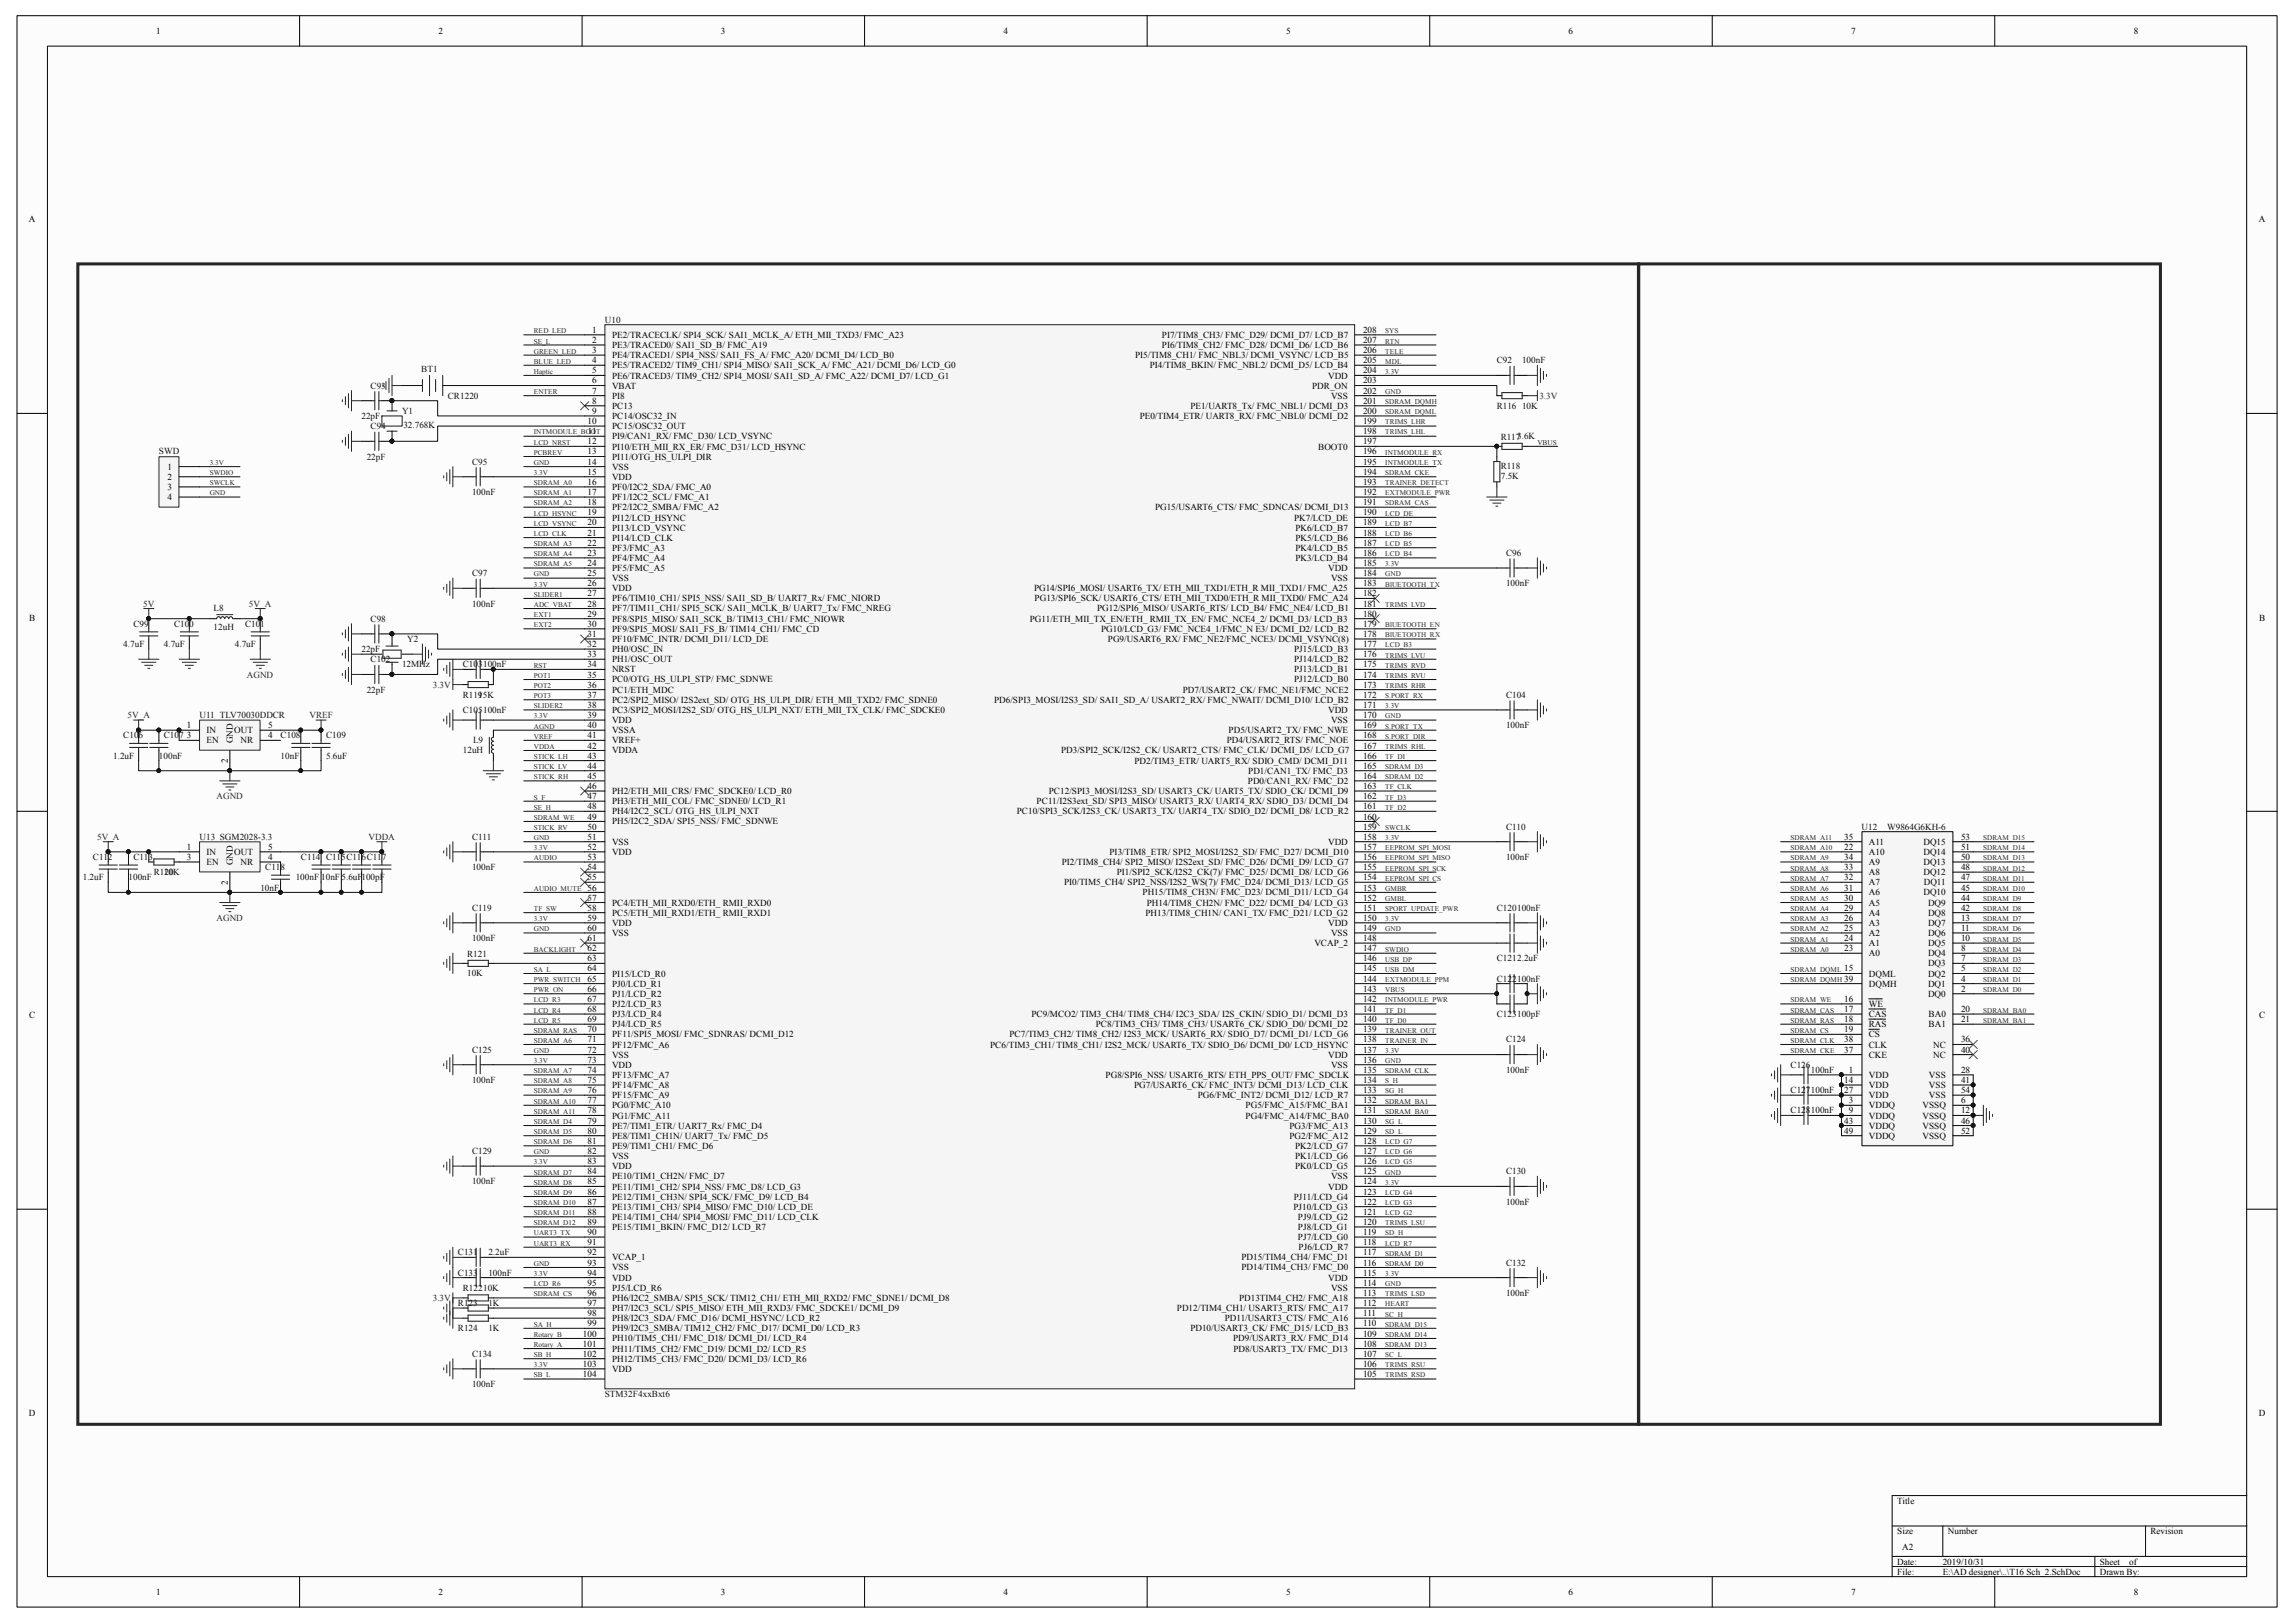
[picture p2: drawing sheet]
<svg xmlns="http://www.w3.org/2000/svg" width="297mm" height="210mm" viewBox="0 0 297 210" stroke-linecap="round" stroke-linejoin="round" font-family="sans-serif">
<defs><g id="words">
<g font-size="1.2">
<text x="20.2" y="4.4">1</text>
<text x="56.8" y="4.4">2</text>
<text x="93.3" y="4.4">3</text>
<text x="129.9" y="4.4">4</text>
<text x="166.5" y="4.4">5</text>
<text x="203" y="4.4">6</text>
<text x="239.6" y="4.4">7</text>
<text x="276.1" y="4.4">8</text>
<text x="3.7" y="28.8">A</text>
<text x="292.3" y="28.8">A</text>
<text x="76.6" y="43.1">1</text>
<text x="76.6" y="44.4">2</text>
<text x="76.6" y="45.7">3</text>
<text x="76.6" y="47">4</text>
<text x="79.2" y="43.7">PE2/TRACECLK/ SPI4_SCK/ SAI1_MCLK_A/ ETH_MII_TXD3/ FMC_A23</text>
<text x="79.2" y="45">PE3/TRACED0/ SAI1_SD_B/ FMC_A19</text>
<text x="79.2" y="46.4">PE4/TRACED1/ SPI4_NSS/ SAI1_FS_A/ FMC_A20/ DCMI_D4/ LCD_B0</text>
<text x="79.2" y="47.7">PE5/TRACED2/ TIM9_CH1/ SPI4_MISO/ SAI1_SCK_A/ FMC_A21/ DCMI_D6/ LCD_G0</text>
<text x="146.9" y="46.4">PI5/TIM8_CH1/ FMC_NBL3/ DCMI_VSYNC/ LCD_B5</text>
<text x="148.8" y="47.7">PI4/TIM8_BKIN/ FMC_NBL2/ DCMI_D5/ LCD_B4</text>
<text x="150.4" y="45">PI6/TIM8_CH2/ FMC_D28/ DCMI_D6/ LCD_B6</text>
<text x="150.4" y="43.7">PI7/TIM8_CH3/ FMC_D29/ DCMI_D7/ LCD_B7</text>
<text x="176.4" y="47">205</text>
<text x="176.4" y="45.7">206</text>
<text x="176.4" y="44.4">207</text>
<text x="176.4" y="43.1">208</text>
<text x="76.6" y="52.2">8</text>
<text x="76.6" y="53.6">9</text>
<text x="76.6" y="48.3">5</text>
<text x="76.6" y="50.9">7</text>
<text x="76.6" y="49.6">6</text>
<text x="79.2" y="52.9">PC13</text>
<text x="79.2" y="49">PE6/TRACED3/ TIM9_CH2/ SPI4_MOSI/ SAI1_SD_A/ FMC_A22/ DCMI_D7/ LCD_G1</text>
<text x="79.2" y="51.6">PI8</text>
<text x="79.2" y="50.3">VBAT</text>
<text x="154" y="52.9">PE1/UART8_Tx/ FMC_NBL1/ DCMI_D3</text>
<text x="169.8" y="50.3">PDR_ON</text>
<text x="171.9" y="49">VDD</text>
<text x="172.3" y="51.6">VSS</text>
<text x="176.4" y="53.6">200</text>
<text x="176.4" y="52.2">201</text>
<text x="176.4" y="50.9">202</text>
<text x="176.4" y="49.6">203</text>
<text x="176.4" y="48.3">204</text>
<text x="76" y="54.9">10</text>
<text x="76" y="57.5">12</text>
<text x="76" y="58.8">13</text>
<text x="76.1" y="56.2">11</text>
<text x="79.2" y="54.2">PC14/OSC32_IN</text>
<text x="79.2" y="55.5">PC15/OSC32_OUT</text>
<text x="79.2" y="56.9">PI9/CAN1_RX/ FMC_D30/ LCD_VSYNC</text>
<text x="79.2" y="58.2">PI10/ETH_MII_RX_ER/ FMC_D31/ LCD_HSYNC</text>
<text x="79.2" y="59.5">PI11/OTG_HS_ULPI_DIR</text>
<text x="147.5" y="54.2">PE0/TIM4_ETR/ UART8_RX/ FMC_NBL0/ DCMI_D2</text>
<text x="170.6" y="58.2">BOOT0</text>
<text x="176.4" y="58.8">196</text>
<text x="176.4" y="56.2">198</text>
<text x="176.4" y="54.9">199</text>
<text x="176.4" y="57.5">197</text>
<text x="21.7" y="60.8">1</text>
<text x="21.7" y="62.1">2</text>
<text x="21.7" y="63.4">3</text>
<text x="21.7" y="64.7">4</text>
<text x="76" y="65.4">18</text>
<text x="76" y="64">17</text>
<text x="76" y="62.7">16</text>
<text x="76" y="60.1">14</text>
<text x="76" y="61.4">15</text>
<text x="79.2" y="64.7">PF1/I2C2_SCL/ FMC_A1</text>
<text x="79.2" y="63.4">PF0/I2C2_SDA/ FMC_A0</text>
<text x="79.2" y="60.8">VSS</text>
<text x="79.2" y="62.1">VDD</text>
<text x="139.7" y="64.7">PB3/JTDO/TRACESWO/ TIM2_CH2/ SPI1_SCK/ SPI3_SCK/I2S3_CK</text>
<text x="176.4" y="64">192</text>
<text x="176.4" y="62.7">193</text>
<text x="176.4" y="61.4">194</text>
<text x="176.4" y="60.1">195</text>
<text x="176.4" y="65.4">191</text>
<text x="76" y="71.9">23</text>
<text x="76" y="70.6">22</text>
<text x="76" y="66.7">19</text>
<text x="76" y="68">20</text>
<text x="76" y="69.3">21</text>
<text x="79.2" y="66">PF2/I2C2_SMBA/ FMC_A2</text>
<text x="79.2" y="71.3">PF3/FMC_A3</text>
<text x="79.2" y="67.4">PI12/LCD_HSYNC</text>
<text x="79.2" y="68.7">PI13/LCD_VSYNC</text>
<text x="79.2" y="70">PI14/LCD_CLK</text>
<text x="149.5" y="66">PG15/USART6_CTS/ FMC_SDNCAS/ DCMI_D13</text>
<text x="167.5" y="67.4">PK7/LCD_DE</text>
<text x="167.6" y="71.3">PK4/LCD_B5</text>
<text x="167.6" y="70">PK5/LCD_B6</text>
<text x="167.6" y="68.7">PK6/LCD_B7</text>
<text x="176.4" y="71.9">186</text>
<text x="176.4" y="70.6">187</text>
<text x="176.4" y="69.3">188</text>
<text x="176.4" y="68">189</text>
<text x="176.4" y="66.7">190</text>
<text x="76" y="73.2">24</text>
<text x="76" y="77.2">27</text>
<text x="76" y="74.5">25</text>
<text x="76" y="75.9">26</text>
<text x="79.2" y="72.6">PF4/FMC_A4</text>
<text x="79.2" y="73.9">PF5/FMC_A5</text>
<text x="79.2" y="77.8">PF6/TIM10_CH1/ SPI5_NSS/ SAI1_SD_B/ UART7_Rx/ FMC_NIORD</text>
<text x="79.2" y="75.2">VSS</text>
<text x="79.2" y="76.5">VDD</text>
<text x="133.8" y="76.5">PG14/SPI6_MOSI/ USART6_TX/ ETH_MII_TXD1/ETH_R MII_TXD1/ FMC_A25</text>
<text x="133.9" y="77.8">PG13/SPI6_SCK/ USART6_CTS/ ETH_MII_TXD0/ETH_R MII_TXD0/ FMC_A24</text>
<text x="167.6" y="72.6">PK3/LCD_B4</text>
<text x="171.9" y="73.9">VDD</text>
<text x="172.3" y="75.2">VSS</text>
<text x="176.4" y="77.2">182</text>
<text x="176.4" y="75.9">183</text>
<text x="176.4" y="74.5">184</text>
<text x="176.4" y="73.2">185</text>
<text x="3.8" y="80.3">B</text>
<text x="76" y="78.5">28</text>
<text x="76" y="79.8">29</text>
<text x="76" y="82.4">31</text>
<text x="76" y="81.1">30</text>
<text x="76" y="83.7">32</text>
<text x="79.2" y="79.1">PF7/TIM11_CH1/ SPI5_SCK/ SAI1_MCLK_B/ UART7_Tx/ FMC_NREG</text>
<text x="79.2" y="80.4">PF8/SPI5_MISO/ SAI1_SCK_B/ TIM13_CH1/ FMC_NIOWR</text>
<text x="79.2" y="83.1">PF10/FMC_INTR/ DCMI_D11/ LCD_DE</text>
<text x="79.2" y="81.7">PF9/SPI5_MOSI/ SAI1_FS_B/ TIM14_CH1/ FMC_CD</text>
<text x="133.3" y="80.4">PG11/ETH_MII_TX_EN/ETH_ RMII_TX_EN/ FMC_NCE4_2/ DCMI_D3/ LCD_B3</text>
<text x="142" y="79.1">PG12/SPI6_MISO/ USART6_RTS/ LCD_B4/ FMC_NE4/ LCD_B1</text>
<text x="142.5" y="81.7">PG10/LCD_G3/ FMC_NCE4_1/FMC_N E3/ DCMI_D2/ LCD_B2</text>
<text x="143.4" y="83.1">PG9/USART6_RX/ FMC_NE2/FMC_NCE3/ DCMI_VSYNC(8)</text>
<text x="176.4" y="82.4">178</text>
<text x="176.4" y="81.1">179</text>
<text x="176.4" y="79.8">180</text>
<text x="176.4" y="78.5">181</text>
<text x="176.4" y="83.7">177</text>
<text x="292.3" y="80.3">B</text>
<text x="76" y="87.7">35</text>
<text x="76" y="89">36</text>
<text x="76" y="85">33</text>
<text x="76" y="86.4">34</text>
<text x="79.2" y="88.3">PC0/OTG_HS_ULPI_STP/ FMC_SDNWE</text>
<text x="79.2" y="89.6">PC1/ETH_MDC</text>
<text x="79.2" y="84.4">PH0/OSC_IN</text>
<text x="79.2" y="85.7">PH1/OSC_OUT</text>
<text x="79.2" y="87">NRST</text>
<text x="153.1" y="89.6">PD7/USART2_CK/ FMC_NE1/FMC_NCE2</text>
<text x="167.5" y="88.3">PJ12/LCD_B0</text>
<text x="167.5" y="87">PJ13/LCD_B1</text>
<text x="167.5" y="85.7">PJ14/LCD_B2</text>
<text x="167.5" y="84.4">PJ15/LCD_B3</text>
<text x="176.4" y="89">173</text>
<text x="176.4" y="87.7">174</text>
<text x="176.4" y="86.4">175</text>
<text x="176.4" y="85">176</text>
<text x="24.2" y="94.2">1</text>
<text x="24.2" y="95.5">3</text>
<text x="26.7" y="94.9">IN</text>
<text x="30.3" y="94.9">OUT</text>
<text x="34.7" y="94.2">5</text>
<text x="34.7" y="95.5">4</text>
<text x="76" y="90.3">37</text>
<text x="76" y="91.6">38</text>
<text x="76" y="94.2">40</text>
<text x="76" y="95.5">41</text>
<text x="76" y="92.9">39</text>
<text x="79.2" y="90.9">PC2/SPI2_MISO/ I2S2ext_SD/ OTG_HS_ULPI_DIR/ ETH_MII_TXD2/ FMC_SDNE0</text>
<text x="79.2" y="92.2">PC3/SPI2_MOSI/I2S2_SD/ OTG_HS_ULPI_NXT/ ETH_MII_TX_CLK/ FMC_SDCKE0</text>
<text x="79.2" y="94.9">VSSA</text>
<text x="79.2" y="93.6">VDD</text>
<text x="128.6" y="90.9">PD6/SPI3_MOSI/I2S3_SD/ SAI1_SD_A/ USART2_RX/ FMC_NWAIT/ DCMI_D10/ LCD_B2</text>
<text x="159" y="94.9">PD5/USART2_TX/ FMC_NWE</text>
<text x="171.9" y="92.2">VDD</text>
<text x="172.3" y="93.6">VSS</text>
<text x="176.4" y="95.5">168</text>
<text x="176.4" y="94.2">169</text>
<text x="176.4" y="90.3">172</text>
<text x="176.4" y="92.9">170</text>
<text x="176.4" y="91.6">171</text>
<text x="26.7" y="96.2">EN</text>
<text x="29.5" y="98.8" transform="rotate(-90 29.5 98.8)">2</text>
<text x="30.1" y="96.2" transform="rotate(-90 30.1 96.2)">GND</text>
<text x="31.1" y="96.2">NR</text>
<text x="76" y="98.2">43</text>
<text x="76" y="99.5">44</text>
<text x="76" y="100.8">45</text>
<text x="76" y="96.9">42</text>
<text x="79.2" y="96.2">VREF+</text>
<text x="79.2" y="97.5">VDDA</text>
<text x="137.3" y="97.5">PD3/SPI2_SCK/I2S2_CK/ USART2_CTS/ FMC_CLK/ DCMI_D5/ LCD_G7</text>
<text x="146.8" y="98.8">PD2/TIM3_ETR/ UART5_RX/ SDIO_CMD/ DCMI_D11</text>
<text x="158.7" y="96.2">PD4/USART2_RTS/ FMC_NOE</text>
<text x="161.5" y="101.4">PD0/CAN1_RX/ FMC_D2</text>
<text x="161.5" y="100.1">PD1/CAN1_TX/ FMC_D3</text>
<text x="176.4" y="100.8">164</text>
<text x="176.4" y="99.5">165</text>
<text x="176.4" y="98.2">166</text>
<text x="176.4" y="96.9">167</text>
<text x="76" y="107.4">50</text>
<text x="76" y="102.1">46</text>
<text x="76" y="103.4">47</text>
<text x="76" y="104.7">48</text>
<text x="76" y="106">49</text>
<text x="79.2" y="102.7">PH2/ETH_MII_CRS/ FMC_SDCKE0/ LCD_R0</text>
<text x="79.2" y="104.1">PH3/ETH_MII_COL/ FMC_SDNE0/ LCD_R1</text>
<text x="79.2" y="105.4">PH4/I2C2_SCL/ OTG_HS_ULPI_NXT</text>
<text x="79.2" y="106.7">PH5/I2C2_SDA/ SPI5_NSS/ FMC_SDNWE</text>
<text x="131.6" y="105.4">PC10/SPI3_SCK/I2S3_CK/ USART3_TX/ UART4_TX/ SDIO_D2/ DCMI_D8/ LCD_R2</text>
<text x="134.2" y="104.1">PC11/I2S3ext_SD/ SPI3_MISO/ USART3_RX/ UART4_RX/ SDIO_D3/ DCMI_D4</text>
<text x="135.7" y="102.7">PC12/SPI3_MOSI/I2S3_SD/ USART3_CK/ UART5_TX/ SDIO_CK/ DCMI_D9</text>
<text x="176.4" y="107.4">159</text>
<text x="176.4" y="106">160</text>
<text x="176.4" y="104.7">161</text>
<text x="176.4" y="103.4">162</text>
<text x="176.4" y="102.1">163</text>
<text x="24.2" y="110">1</text>
<text x="24.2" y="111.3">3</text>
<text x="26.7" y="110.6">IN</text>
<text x="26.7" y="111.9">EN</text>
<text x="30.1" y="111.9" transform="rotate(-90 30.1 111.9)">GND</text>
<text x="30.3" y="110.6">OUT</text>
<text x="31.1" y="111.9">NR</text>
<text x="34.7" y="110">5</text>
<text x="34.7" y="111.3">4</text>
<text x="76" y="111.3">53</text>
<text x="76" y="112.6">54</text>
<text x="76" y="113.9">55</text>
<text x="76" y="110">52</text>
<text x="76" y="108.7">51</text>
<text x="79.2" y="110.6">VDD</text>
<text x="79.2" y="109.3">VSS</text>
<text x="137.4" y="111.9">PI2/TIM8_CH4/ SPI2_MISO/ I2S2ext_SD/ FMC_D26/ DCMI_D9/ LCD_G7</text>
<text x="143.6" y="110.6">PI3/TIM8_ETR/ SPI2_MOSI/I2S2_SD/ FMC_D27/ DCMI_D10</text>
<text x="144.5" y="113.2">PI1/SPI2_SCK/I2S2_CK(7)/ FMC_D25/ DCMI_D8/ LCD_G6</text>
<text x="171.9" y="109.3">VDD</text>
<text x="176.4" y="113.9">154</text>
<text x="176.4" y="112.6">155</text>
<text x="176.4" y="111.3">156</text>
<text x="176.4" y="110">157</text>
<text x="176.4" y="108.7">158</text>
<text x="238.7" y="110">22</text>
<text x="238.7" y="108.7">35</text>
<text x="238.7" y="113.9">32</text>
<text x="238.7" y="112.6">33</text>
<text x="238.7" y="111.3">34</text>
<text x="241.8" y="110.6">A10</text>
<text x="241.8" y="109.3">A11</text>
<text x="241.8" y="113.2">A8</text>
<text x="241.8" y="111.9">A9</text>
<text x="248.9" y="113.2">DQ12</text>
<text x="248.9" y="111.9">DQ13</text>
<text x="248.9" y="110.6">DQ14</text>
<text x="248.9" y="109.3">DQ15</text>
<text x="253.8" y="113.9">47</text>
<text x="253.8" y="112.6">48</text>
<text x="253.8" y="111.3">50</text>
<text x="253.8" y="110">51</text>
<text x="253.8" y="108.7">53</text>
<text x="29.5" y="114.5" transform="rotate(-90 29.5 114.5)">2</text>
<text x="76" y="115.2">56</text>
<text x="76" y="117.9">58</text>
<text x="76" y="116.5">57</text>
<text x="76" y="119.1">59</text>
<text x="79.2" y="118.5">PC5/ETH_MII_RXD1/ETH_ RMII_RXD1</text>
<text x="79.2" y="117.2">PC4/ETH_MII_RXD0/ETH_ RMII_RXD0</text>
<text x="79.2" y="119.8">VDD</text>
<text x="137.7" y="114.6">PI0/TIM5_CH4/ SPI2_NSS/I2S2_WS(7)/ FMC_D24/ DCMI_D13/ LCD_G5</text>
<text x="147.9" y="115.9">PH15/TIM8_CH3N/ FMC_D23/ DCMI_D11/ LCD_G4</text>
<text x="148.2" y="118.5">PH13/TIM8_CH1N/ CAN1_TX/ FMC_D21/ LCD_G2</text>
<text x="148.4" y="117.2">PH14/TIM8_CH2N/ FMC_D22/ DCMI_D4/ LCD_G3</text>
<text x="171.9" y="119.8">VDD</text>
<text x="176.4" y="117.9">151</text>
<text x="176.4" y="116.5">152</text>
<text x="176.4" y="115.2">153</text>
<text x="176.4" y="119.1">150</text>
<text x="238.7" y="119.1">26</text>
<text x="238.7" y="117.9">29</text>
<text x="238.7" y="116.5">30</text>
<text x="238.7" y="115.2">31</text>
<text x="241.8" y="119.8">A3</text>
<text x="241.8" y="118.5">A4</text>
<text x="241.8" y="117.2">A5</text>
<text x="241.8" y="115.9">A6</text>
<text x="241.8" y="114.6">A7</text>
<text x="248.9" y="115.9">DQ10</text>
<text x="249" y="114.6">DQ11</text>
<text x="249.5" y="119.8">DQ7</text>
<text x="249.5" y="118.5">DQ8</text>
<text x="249.5" y="117.2">DQ9</text>
<text x="253.8" y="119.1">13</text>
<text x="253.8" y="117.9">42</text>
<text x="253.8" y="116.5">44</text>
<text x="253.8" y="115.2">45</text>
<text x="76" y="124.4">63</text>
<text x="76" y="123.1">62</text>
<text x="76" y="121.8">61</text>
<text x="76" y="125.7">64</text>
<text x="76" y="120.4">60</text>
<text x="79.2" y="121.1">VSS</text>
<text x="170.1" y="122.4">VCAP_2</text>
<text x="172.3" y="121.1">VSS</text>
<text x="176.4" y="125.7">145</text>
<text x="176.4" y="124.4">146</text>
<text x="176.4" y="123.1">147</text>
<text x="176.4" y="121.8">148</text>
<text x="176.4" y="120.4">149</text>
<text x="238.7" y="125.7">15</text>
<text x="238.7" y="123.1">23</text>
<text x="238.7" y="121.8">24</text>
<text x="238.7" y="120.4">25</text>
<text x="241.8" y="123.7">A0</text>
<text x="241.8" y="122.4">A1</text>
<text x="241.8" y="121.1">A2</text>
<text x="249.5" y="125.1">DQ3</text>
<text x="249.5" y="122.4">DQ5</text>
<text x="249.5" y="123.7">DQ4</text>
<text x="249.5" y="121.1">DQ6</text>
<text x="253.8" y="124.4">7</text>
<text x="253.8" y="121.8">10</text>
<text x="253.8" y="125.7">5</text>
<text x="253.8" y="123.1">8</text>
<text x="253.8" y="120.4">11</text>
<text x="3.8" y="131.8">C</text>
<text x="76" y="127">65</text>
<text x="76" y="128.3">66</text>
<text x="76" y="129.6">67</text>
<text x="76" y="130.9">68</text>
<text x="79.2" y="126.4">PI15/LCD_R0</text>
<text x="79.2" y="127.7">PJ0/LCD_R1</text>
<text x="79.2" y="129">PJ1/LCD_R2</text>
<text x="79.2" y="130.3">PJ2/LCD_R3</text>
<text x="79.2" y="131.6">PJ3/LCD_R4</text>
<text x="133.5" y="131.6">PC9/MCO2/ TIM3_CH4/ TIM8_CH4/ I2C3_SDA/ I2S_CKIN/ SDIO_D1/ DCMI_D3</text>
<text x="176.4" y="129.6">142</text>
<text x="176.4" y="128.3">143</text>
<text x="176.4" y="127">144</text>
<text x="176.4" y="130.9">141</text>
<text x="238.7" y="129.6">16</text>
<text x="238.7" y="130.9">17</text>
<text x="238.7" y="127">39</text>
<text x="241.8" y="126.4">DQML</text>
<text x="241.8" y="130.3">WE</text>
<text x="241.8" y="131.6">CAS</text>
<text x="241.8" y="127.7">DQMH</text>
<text x="249.5" y="129">DQ0</text>
<text x="249.5" y="127.7">DQ1</text>
<text x="249.5" y="126.4">DQ2</text>
<text x="249.6" y="131.6">BA0</text>
<text x="253.8" y="128.3">2</text>
<text x="253.8" y="127">4</text>
<text x="253.8" y="130.9">20</text>
<text x="292.3" y="131.8">C</text>
<text x="76" y="133.6">70</text>
<text x="76" y="134.9">71</text>
<text x="76" y="132.2">69</text>
<text x="76" y="137.5">73</text>
<text x="76" y="136.2">72</text>
<text x="79.2" y="134.2">PF11/SPI5_MOSI/ FMC_SDNRAS/ DCMI_D12</text>
<text x="79.2" y="135.6">PF12/FMC_A6</text>
<text x="79.2" y="132.9">PJ4/LCD_R5</text>
<text x="79.2" y="136.9">VSS</text>
<text x="128.1" y="135.6">PC6/TIM3_CH1/ TIM8_CH1/ I2S2_MCK/ USART6_TX/ SDIO_D6/ DCMI_D0/ LCD_HSYNC</text>
<text x="130.6" y="134.2">PC7/TIM3_CH2/ TIM8_CH2/ I2S3_MCK/ USART6_RX/ SDIO_D7/ DCMI_D1/ LCD_G6</text>
<text x="141.8" y="132.9">PC8/TIM3_CH3/ TIM8_CH3/ USART6_CK/ SDIO_D0/ DCMI_D2</text>
<text x="171.9" y="136.9">VDD</text>
<text x="176.4" y="134.9">138</text>
<text x="176.4" y="133.6">139</text>
<text x="176.4" y="132.2">140</text>
<text x="176.4" y="137.5">136</text>
<text x="176.4" y="136.2">137</text>
<text x="238.7" y="132.2">18</text>
<text x="238.7" y="133.6">19</text>
<text x="238.7" y="136.2">37</text>
<text x="238.7" y="134.9">38</text>
<text x="241.8" y="132.9">RAS</text>
<text x="241.8" y="134.2">CS</text>
<text x="241.8" y="136.9">CKE</text>
<text x="241.8" y="135.6">CLK</text>
<text x="249.6" y="132.9">BA1</text>
<text x="250.2" y="135.6">NC</text>
<text x="250.2" y="136.9">NC</text>
<text x="253.8" y="132.2">21</text>
<text x="253.8" y="134.9">36</text>
<text x="253.8" y="136.2">40</text>
<text x="76" y="138.8">74</text>
<text x="76" y="140.1">75</text>
<text x="76" y="141.4">76</text>
<text x="76" y="142.7">77</text>
<text x="79.2" y="139.5">PF13/FMC_A7</text>
<text x="79.2" y="140.8">PF14/FMC_A8</text>
<text x="79.2" y="142.1">PF15/FMC_A9</text>
<text x="79.2" y="143.4">PG0/FMC_A10</text>
<text x="79.2" y="138.2">VDD</text>
<text x="143.1" y="139.5">PG8/SPI6_NSS/ USART6_RTS/ ETH_PPS_OUT/ FMC_SDCLK</text>
<text x="146.8" y="140.8">PG7/USART6_CK/ FMC_INT3/ DCMI_D13/ LCD_CLK</text>
<text x="155" y="142.1">PG6/FMC_INT2/ DCMI_D12/ LCD_R7</text>
<text x="161.2" y="143.4">PG5/FMC_A15/FMC_BA1</text>
<text x="172.3" y="138.2">VSS</text>
<text x="176.4" y="141.4">133</text>
<text x="176.4" y="140.1">134</text>
<text x="176.4" y="138.8">135</text>
<text x="176.4" y="142.7">132</text>
<text x="238.7" y="140.1">14</text>
<text x="238.7" y="141.4">27</text>
<text x="239.3" y="138.8">1</text>
<text x="239.3" y="142.7">3</text>
<text x="241.8" y="139.5">VDD</text>
<text x="241.8" y="143.4">VDDQ</text>
<text x="241.8" y="140.8">VDD</text>
<text x="241.8" y="142.1">VDD</text>
<text x="248.8" y="143.4">VSSQ</text>
<text x="249.6" y="139.5">VSS</text>
<text x="249.6" y="140.8">VSS</text>
<text x="249.6" y="142.1">VSS</text>
<text x="253.8" y="142.7">6</text>
<text x="253.8" y="138.8">28</text>
<text x="253.8" y="140.1">41</text>
<text x="253.8" y="141.4">54</text>
<text x="76" y="145.4">79</text>
<text x="76" y="146.7">80</text>
<text x="76" y="148">81</text>
<text x="76" y="144.1">78</text>
<text x="76" y="149.3">82</text>
<text x="79.2" y="146.1">PE7/TIM1_ETR/ UART7_Rx/ FMC_D4</text>
<text x="79.2" y="147.4">PE8/TIM1_CH1N/ UART7_Tx/ FMC_D5</text>
<text x="79.2" y="148.7">PE9/TIM1_CH1/ FMC_D6</text>
<text x="79.2" y="144.7">PG1/FMC_A11</text>
<text x="79.2" y="150">VSS</text>
<text x="161.2" y="144.7">PG4/FMC_A14/FMC_BA0</text>
<text x="166.9" y="147.4">PG2/FMC_A12</text>
<text x="166.9" y="146.1">PG3/FMC_A13</text>
<text x="167.6" y="150">PK1/LCD_G6</text>
<text x="167.6" y="148.7">PK2/LCD_G7</text>
<text x="176.4" y="146.7">129</text>
<text x="176.4" y="144.1">131</text>
<text x="176.4" y="145.4">130</text>
<text x="176.4" y="149.3">127</text>
<text x="176.4" y="148">128</text>
<text x="238.7" y="145.4">43</text>
<text x="238.7" y="146.7">49</text>
<text x="239.3" y="144.1">9</text>
<text x="241.8" y="144.7">VDDQ</text>
<text x="241.8" y="146.1">VDDQ</text>
<text x="241.8" y="147.4">VDDQ</text>
<text x="248.8" y="144.7">VSSQ</text>
<text x="248.8" y="146.1">VSSQ</text>
<text x="248.8" y="147.4">VSSQ</text>
<text x="253.8" y="144.1">12</text>
<text x="253.8" y="145.4">46</text>
<text x="253.8" y="146.7">52</text>
<text x="76" y="153.2">85</text>
<text x="76" y="154.6">86</text>
<text x="76" y="155.9">87</text>
<text x="76" y="151.9">84</text>
<text x="76" y="150.6">83</text>
<text x="79.2" y="153.9">PE11/TIM1_CH2/ SPI4_NSS/ FMC_D8/ LCD_G3</text>
<text x="79.2" y="155.2">PE12/TIM1_CH3N/ SPI4_SCK/ FMC_D9/ LCD_B4</text>
<text x="79.2" y="152.6">PE10/TIM1_CH2N/ FMC_D7</text>
<text x="79.2" y="151.3">VDD</text>
<text x="167.4" y="155.2">PJ11/LCD_G4</text>
<text x="167.6" y="151.3">PK0/LCD_G5</text>
<text x="171.9" y="153.9">VDD</text>
<text x="172.3" y="152.6">VSS</text>
<text x="176.4" y="155.9">122</text>
<text x="176.4" y="154.6">123</text>
<text x="176.4" y="150.6">126</text>
<text x="176.4" y="153.2">124</text>
<text x="176.4" y="151.9">125</text>
<text x="76" y="159.8">90</text>
<text x="76" y="161.1">91</text>
<text x="76" y="157.2">88</text>
<text x="76" y="158.5">89</text>
<text x="79.2" y="156.5">PE13/TIM1_CH3/ SPI4_MISO/ FMC_D10/ LCD_DE</text>
<text x="79.2" y="157.9">PE14/TIM1_CH4/ SPI4_MOSI/ FMC_D11/ LCD_CLK</text>
<text x="79.2" y="159.2">PE15/TIM1_BKIN/ FMC_D12/ LCD_R7</text>
<text x="167.4" y="156.5">PJ10/LCD_G3</text>
<text x="168" y="160.5">PJ7/LCD_G0</text>
<text x="168" y="157.9">PJ9/LCD_G2</text>
<text x="168" y="159.2">PJ8/LCD_G1</text>
<text x="168.1" y="161.8">PJ6/LCD_R7</text>
<text x="176.4" y="161.1">118</text>
<text x="176.4" y="159.8">119</text>
<text x="176.4" y="157.2">121</text>
<text x="176.4" y="158.5">120</text>
<text x="76" y="167.7">96</text>
<text x="76" y="166.4">95</text>
<text x="76" y="162.4">92</text>
<text x="76" y="163.7">93</text>
<text x="76" y="165.1">94</text>
<text x="79.2" y="167">PJ5/LCD_R6</text>
<text x="79.2" y="163.1">VCAP_1</text>
<text x="79.2" y="164.4">VSS</text>
<text x="79.2" y="165.7">VDD</text>
<text x="160.7" y="164.4">PD14/TIM4_CH3/ FMC_D0</text>
<text x="160.7" y="163.1">PD15/TIM4_CH4/ FMC_D1</text>
<text x="171.9" y="165.7">VDD</text>
<text x="172.3" y="167">VSS</text>
<text x="176.4" y="167.7">113</text>
<text x="176.4" y="163.7">116</text>
<text x="176.4" y="162.4">117</text>
<text x="176.4" y="166.4">114</text>
<text x="176.4" y="165.1">115</text>
<text x="75.4" y="172.9">100</text>
<text x="76" y="169">97</text>
<text x="76" y="170.3">98</text>
<text x="76" y="171.6">99</text>
<text x="79.2" y="168.3">PH6/I2C2_SMBA/ SPI5_SCK/ TIM12_CH1/ ETH_MII_RXD2/ FMC_SDNE1/ DCMI_D8</text>
<text x="79.2" y="169.6">PH7/I2C3_SCL/ SPI5_MISO/ ETH_MII_RXD3/ FMC_SDCKE1/ DCMI_D9</text>
<text x="79.2" y="170.9">PH8/I2C3_SDA/ FMC_D16/ DCMI_HSYNC/ LCD_R2</text>
<text x="79.2" y="172.3">PH9/I2C3_SMBA/ TIM12_CH2/ FMC_D17/ DCMI_D0/ LCD_R3</text>
<text x="79.2" y="173.6">PH10/TIM5_CH1/ FMC_D18/ DCMI_D1/ LCD_R4</text>
<text x="152.3" y="169.6">PD12/TIM4_CH1/ USART3_RTS/ FMC_A17</text>
<text x="154" y="172.3">PD10/USART3_CK/ FMC_D15/ LCD_B3</text>
<text x="158.5" y="170.9">PD11/USART3_CTS/ FMC_A16</text>
<text x="159.6" y="173.6">PD9/USART3_RX/ FMC_D14</text>
<text x="160.4" y="168.3">PD13TIM4_CH2/ FMC_A18</text>
<text x="176.4" y="172.9">109</text>
<text x="176.4" y="171.6">110</text>
<text x="176.4" y="170.3">111</text>
<text x="176.4" y="169">112</text>
<text x="75.4" y="178.2">104</text>
<text x="75.4" y="174.2">101</text>
<text x="75.4" y="175.6">102</text>
<text x="75.4" y="176.9">103</text>
<text x="79.2" y="174.9">PH11/TIM5_CH2/ FMC_D19/ DCMI_D2/ LCD_R5</text>
<text x="79.2" y="176.2">PH12/TIM5_CH3/ FMC_D20/ DCMI_D3/ LCD_R6</text>
<text x="79.2" y="177.5">VDD</text>
<text x="159.6" y="174.9">PD8/USART3_TX/ FMC_D13</text>
<text x="176.4" y="178.2">105</text>
<text x="176.4" y="176.9">106</text>
<text x="176.4" y="175.6">107</text>
<text x="176.4" y="174.2">108</text>
<text x="3.7" y="183.3">D</text>
<text x="292.3" y="183.3">D</text>
<text x="245.5" y="194.6">Title</text>
<text x="245.5" y="198.5">Size</text>
<text x="245.5" y="202.4">Date:</text>
<text x="245.5" y="203.8">File:</text>
<text x="246.2" y="200.5">A2</text>
<text x="251.4" y="202.4">2019/10/31</text>
<text x="251.4" y="203.8">E:\AD designer\..\T16 Sch_2.SchDoc</text>
<text x="252.1" y="198.5">Number</text>
<text x="271.7" y="202.4">Sheet</text>
<text x="271.7" y="203.8">Drawn By:</text>
<text x="275.6" y="202.4">of</text>
<text x="278.3" y="198.5">Revision</text>
<text x="20.2" y="206.4">1</text>
<text x="56.8" y="206.4">2</text>
<text x="93.3" y="206.4">3</text>
<text x="129.9" y="206.4">4</text>
<text x="166.5" y="206.4">5</text>
<text x="203" y="206.4">6</text>
<text x="239.6" y="206.4">7</text>
<text x="276.1" y="206.4">8</text>
</g>
<g font-size="1.2" fill="#0e0e0e">
<text x="78.3" y="41.7">U10</text>
<text x="193.7" y="47">C92</text>
<text x="197" y="47">100nF</text>
<text x="48" y="50.3">C93</text>
<text x="52" y="53.6">Y1</text>
<text x="54.5" y="48.2">BT1</text>
<text x="58" y="51.6">CR1220</text>
<text x="193.7" y="52.9">R116</text>
<text x="197" y="52.9">10K</text>
<text x="20.6" y="58.8">SWD</text>
<text x="46.8" y="54.2">22pF</text>
<text x="47.5" y="59.5">22pF</text>
<text x="48" y="55.5">C94</text>
<text x="52.2" y="55.4">32.768K</text>
<text x="194.2" y="57">R1173.6K</text>
<text x="61.1" y="60.1">C95</text>
<text x="61.1" y="64">100nF</text>
<text x="194.2" y="60.7">R118</text>
<text x="194.2" y="62">7.5K</text>
<text x="194.9" y="71.9">C96</text>
<text x="61.1" y="74.5">C97</text>
<text x="194.9" y="75.9">100nF</text>
<text x="16" y="83.7">4.7uF</text>
<text x="17.3" y="81.1">C99</text>
<text x="21.2" y="83.7">4.7uF</text>
<text x="22.5" y="81.1">C100</text>
<text x="27.6" y="79.1">L8</text>
<text x="27.6" y="81.5">12uH</text>
<text x="30.4" y="83.7">4.7uF</text>
<text x="31.7" y="81.1">C101</text>
<text x="48" y="80.4">C98</text>
<text x="52.7" y="83.1">Y2</text>
<text x="61.1" y="78.5">100nF</text>
<text x="46.8" y="84.4">22pF</text>
<text x="47.5" y="89.6">22pF</text>
<text x="48" y="85.7">C102</text>
<text x="52" y="86.4">12MHz</text>
<text x="59.9" y="86.4">C103</text>
<text x="62.5" y="86.4">100nF</text>
<text x="16" y="95.5">C106</text>
<text x="21.2" y="95.5">C107</text>
<text x="25.8" y="92.9">U11 TLV70030DDCR</text>
<text x="36.3" y="95.5">C108</text>
<text x="42.2" y="95.5">C109</text>
<text x="59.9" y="90.3">R119</text>
<text x="59.9" y="92.2">C105</text>
<text x="61.9" y="90.3">15K</text>
<text x="62.5" y="92.2">100nF</text>
<text x="194.9" y="90.3">C104</text>
<text x="194.9" y="94.2">100nF</text>
<text x="14.6" y="98.2">1.2uF</text>
<text x="20.6" y="98.2">100nF</text>
<text x="36.3" y="98.2">10nF</text>
<text x="42.2" y="98.2">5.6uF</text>
<text x="59.9" y="97.5">12uH</text>
<text x="61.2" y="96.2">L9</text>
<text x="194.9" y="107.4">C110</text>
<text x="240.9" y="107.4">U12</text>
<text x="244.2" y="107.4">W9864G6KH-6</text>
<text x="10.7" y="113.9">1.2uF</text>
<text x="12" y="111.3">C112</text>
<text x="16.6" y="113.9">100nF</text>
<text x="17.3" y="111.3">C113</text>
<text x="19.9" y="113.2">R120</text>
<text x="21.2" y="113.2">1 K</text>
<text x="25.8" y="108.7">U13 SGM2028-3.3</text>
<text x="34.3" y="112.6">C118</text>
<text x="38.3" y="113.9">100nF 10nF5.6uF100pF</text>
<text x="38.9" y="111.3">C114 C115C116C117</text>
<text x="61.1" y="108.7">C111</text>
<text x="61.1" y="112.6">100nF</text>
<text x="194.9" y="111.3">100nF</text>
<text x="33.7" y="115.2">10nF</text>
<text x="61.1" y="117.9">C119</text>
<text x="193.7" y="117.9">C120100nF</text>
<text x="60.5" y="123.9">R121</text>
<text x="61.1" y="121.8">100nF</text>
<text x="193.7" y="124.4">C1212.2uF</text>
<text x="60.5" y="126.2">10K</text>
<text x="193.7" y="131.6">C123100pF</text>
<text x="193.7" y="127">C122</text>
<text x="196.3" y="127">100nF</text>
<text x="61.1" y="136.2">C125</text>
<text x="194.9" y="134.9">C124</text>
<text x="61.1" y="140.1">100nF</text>
<text x="194.9" y="138.8">100nF</text>
<text x="231.7" y="138.2">C126</text>
<text x="231.7" y="141.4">C127</text>
<text x="234.4" y="138.8">100nF</text>
<text x="234.4" y="141.4">100nF</text>
<text x="61.1" y="149.3">C129</text>
<text x="231.7" y="144.1">C128</text>
<text x="234.4" y="144.1">100nF</text>
<text x="61.1" y="153.2">100nF</text>
<text x="194.9" y="151.9">C130</text>
<text x="194.9" y="155.9">100nF</text>
<text x="59.3" y="162.4">C131</text>
<text x="59.3" y="165.1">C133</text>
<text x="59.9" y="167">R12210K</text>
<text x="63.2" y="162.4">2.2uF</text>
<text x="63.2" y="165.1">100nF</text>
<text x="194.9" y="163.7">C132</text>
<text x="194.9" y="167.7">100nF</text>
<text x="59.3" y="169">R123</text>
<text x="59.3" y="172.3">R124</text>
<text x="63.2" y="169">1K</text>
<text x="63.2" y="172.3">1K</text>
<text x="61.1" y="175.6">C134</text>
<text x="61.1" y="179.5">100nF</text>
<text x="78.3" y="180.8">STM32F4xxBxt6</text>
</g>
<g font-size="1.2" fill="#262626">
<text x="199.2" y="51.6">3.3V</text>
<text x="18.5" y="78.5">5V</text>
<text x="32.2" y="78.5">5V_A</text>
<text x="32" y="87.7">AGND</text>
<text x="56" y="89">3.3V</text>
<text x="16.5" y="92.9">5V_A</text>
<text x="40" y="92.9">VREF</text>
<text x="28" y="103.4">AGND</text>
<text x="12.6" y="108.7">5V_A</text>
<text x="47.7" y="108.7">VDDA</text>
<text x="28" y="119.1">AGND</text>
<text x="56" y="168.3">3.3V</text>
</g>
<g font-size=".9" fill="#262626">
<text x="69.1" y="43.1">RED_LED</text>
<text x="69.1" y="45.8">GREEN_LED</text>
<text x="69.1" y="47.1">BLUE_LED</text>
<text x="69.1" y="44.4">SE_L</text>
<text x="179.3" y="47.1">MDL</text>
<text x="179.3" y="44.4">RTN</text>
<text x="179.3" y="43.1">SYS</text>
<text x="179.3" y="45.8">TELE</text>
<text x="69.1" y="48.4">Haptic</text>
<text x="69.1" y="51">ENTER</text>
<text x="179.3" y="53.6">SDRAM_DQML</text>
<text x="179.3" y="52.3">SDRAM_DQMH</text>
<text x="179.3" y="48.4">3.3V</text>
<text x="179.3" y="51">GND</text>
<text x="69.1" y="56.2">INTMODULE_BOOT</text>
<text x="69.1" y="58.8">PCBREV</text>
<text x="69.1" y="57.5">LCD_NRST</text>
<text x="179.3" y="56.2">TRIMS_LHL</text>
<text x="179.3" y="54.9">TRIMS_LHR</text>
<text x="179.3" y="58.8">INTMODULE_RX</text>
<text x="199" y="57.5">VBUS</text>
<text x="27.1" y="60.2">3.3V</text>
<text x="27.1" y="64.1">GND</text>
<text x="27.1" y="61.5">SWDIO</text>
<text x="27.1" y="62.8">SWCLK</text>
<text x="69.1" y="62.8">SDRAM_A0</text>
<text x="69.1" y="64.1">SDRAM_A1</text>
<text x="69.1" y="65.4">SDRAM_A2</text>
<text x="69.1" y="60.2">GND</text>
<text x="69.1" y="61.5">3.3V</text>
<text x="179.3" y="65.4">SDRAM_CAS</text>
<text x="179.3" y="61.5">SDRAM_CKE</text>
<text x="179.3" y="60.2">INTMODULE_TX</text>
<text x="179.3" y="64.1">EXTMODULE_PWR</text>
<text x="179.3" y="62.8">TRAINER_DETECT</text>
<text x="69.1" y="70.7">SDRAM_A3</text>
<text x="69.1" y="72">SDRAM_A4</text>
<text x="69.1" y="66.7">LCD_HSYNC</text>
<text x="69.1" y="68">LCD_VSYNC</text>
<text x="69.1" y="69.3">LCD_CLK</text>
<text x="179.3" y="72">LCD_B4</text>
<text x="179.3" y="70.7">LCD_B5</text>
<text x="179.3" y="69.3">LCD_B6</text>
<text x="179.3" y="68">LCD_B7</text>
<text x="179.3" y="66.7">LCD_DE</text>
<text x="69.1" y="73.3">SDRAM_A5</text>
<text x="69.1" y="77.2">SLIDER1</text>
<text x="69.1" y="75.9">3.3V</text>
<text x="69.1" y="74.6">GND</text>
<text x="179.3" y="75.9">BlUETOOTH_TX</text>
<text x="179.3" y="74.6">GND</text>
<text x="179.3" y="73.3">3.3V</text>
<text x="69.1" y="78.5">ADC_VBAT</text>
<text x="69.1" y="79.8">EXT1</text>
<text x="69.1" y="81.2">EXT2</text>
<text x="179.3" y="83.8">LCD_B3</text>
<text x="179.3" y="78.5">TRIMS_LVD</text>
<text x="179.3" y="82.5">BlUETOOTH_RX</text>
<text x="179.3" y="81.2">BlUETOOTH_EN</text>
<text x="69.1" y="86.4">RST</text>
<text x="69.1" y="87.7">POT1</text>
<text x="69.1" y="89">POT2</text>
<text x="179.3" y="85.1">TRIMS_LVU</text>
<text x="179.3" y="86.4">TRIMS_RVD</text>
<text x="179.3" y="89">TRIMS_RHR</text>
<text x="179.3" y="87.7">TRIMS_RVU</text>
<text x="69.1" y="90.3">POT3</text>
<text x="69.1" y="91.7">SLIDER2</text>
<text x="69.1" y="93">3.3V</text>
<text x="69.1" y="94.3">AGND</text>
<text x="69.1" y="95.6">VREF</text>
<text x="179.3" y="90.3">S.PORT_RX</text>
<text x="179.3" y="94.3">S.PORT_TX</text>
<text x="179.3" y="95.6">S.PORT_DIR</text>
<text x="179.3" y="91.7">3.3V</text>
<text x="179.3" y="93">GND</text>
<text x="69.1" y="98.2">STICK_LH</text>
<text x="69.1" y="99.5">STICK_LV</text>
<text x="69.1" y="100.8">STICK_RH</text>
<text x="69.1" y="96.9">VDDA</text>
<text x="179.3" y="100.8">SDRAM_D2</text>
<text x="179.3" y="99.5">SDRAM_D3</text>
<text x="179.3" y="96.9">TRIMS_RHL</text>
<text x="179.3" y="98.2">TF_DI</text>
<text x="69.1" y="107.4">STICK_RV</text>
<text x="69.1" y="106.1">SDRAM_WE</text>
<text x="69.1" y="103.5">S_F</text>
<text x="69.1" y="104.8">SE_H</text>
<text x="179.3" y="104.8">TF_D2</text>
<text x="179.3" y="103.5">TF_D3</text>
<text x="179.3" y="102.2">TF_CLK</text>
<text x="179.3" y="107.4">SWCLK</text>
<text x="69.1" y="108.7">GND</text>
<text x="69.1" y="110">3.3V</text>
<text x="69.1" y="111.3">AUDIO</text>
<text x="179.3" y="114">EEPROM_SPI_CS</text>
<text x="179.3" y="112.6">EEPROM_SPI_SCK</text>
<text x="179.3" y="111.3">EEPROM_SPI_MISO</text>
<text x="179.3" y="110">EEPROM_SPI_MOSI</text>
<text x="179.3" y="108.7">3.3V</text>
<text x="231.7" y="114">SDRAM_A7</text>
<text x="231.7" y="112.6">SDRAM_A8</text>
<text x="231.7" y="111.3">SDRAM_A9</text>
<text x="231.7" y="110">SDRAM_A10</text>
<text x="231.7" y="108.7">SDRAM_A11</text>
<text x="256.7" y="114">SDRAM_D11</text>
<text x="256.7" y="112.6">SDRAM_D12</text>
<text x="256.7" y="111.3">SDRAM_D13</text>
<text x="256.7" y="110">SDRAM_D14</text>
<text x="256.7" y="108.7">SDRAM_D15</text>
<text x="69.1" y="115.3">AUDIO_MUTE</text>
<text x="69.1" y="117.9">TF_SW</text>
<text x="69.1" y="119.2">3.3V</text>
<text x="179.3" y="116.6">GMBL</text>
<text x="179.3" y="115.3">GMBR</text>
<text x="179.3" y="117.9">SPORT_UPDATE_PWR</text>
<text x="179.3" y="119.2">3.3V</text>
<text x="231.7" y="119.2">SDRAM_A3</text>
<text x="231.7" y="117.9">SDRAM_A4</text>
<text x="231.7" y="116.6">SDRAM_A5</text>
<text x="231.7" y="115.3">SDRAM_A6</text>
<text x="256.7" y="119.2">SDRAM_D7</text>
<text x="256.7" y="117.9">SDRAM_D8</text>
<text x="256.7" y="116.6">SDRAM_D9</text>
<text x="256.7" y="115.3">SDRAM_D10</text>
<text x="69.1" y="120.5">GND</text>
<text x="69.1" y="123.1">BACKLIGHT</text>
<text x="69.1" y="125.8">SA_L</text>
<text x="179.3" y="125.8">USB_DM</text>
<text x="179.3" y="124.5">USB_DP</text>
<text x="179.3" y="120.5">GND</text>
<text x="179.3" y="123.1">SWDIO</text>
<text x="231.7" y="123.1">SDRAM_A0</text>
<text x="231.7" y="121.8">SDRAM_A1</text>
<text x="231.7" y="120.5">SDRAM_A2</text>
<text x="231.7" y="125.8">SDRAM_DQML</text>
<text x="256.7" y="125.8">SDRAM_D2</text>
<text x="256.7" y="124.5">SDRAM_D3</text>
<text x="256.7" y="123.1">SDRAM_D4</text>
<text x="256.7" y="121.8">SDRAM_D5</text>
<text x="256.7" y="120.5">SDRAM_D6</text>
<text x="69.1" y="127.1">PWR_SWITCH</text>
<text x="69.1" y="128.4">PWR_ON</text>
<text x="69.1" y="129.7">LCD_R3</text>
<text x="69.1" y="131">LCD_R4</text>
<text x="179.3" y="128.4">VBUS</text>
<text x="179.3" y="129.7">INTMODULE_PWR</text>
<text x="179.3" y="127.1">EXTMODULE_PPM</text>
<text x="179.3" y="131">TF_D1</text>
<text x="231.7" y="127.1">SDRAM_DQMH</text>
<text x="231.7" y="129.7">SDRAM_WE</text>
<text x="231.7" y="131">SDRAM_CAS</text>
<text x="256.7" y="128.4">SDRAM_D0</text>
<text x="256.7" y="127.1">SDRAM_D1</text>
<text x="256.7" y="131">SDRAM_BA0</text>
<text x="69.1" y="135">SDRAM_A6</text>
<text x="69.1" y="133.6">SDRAM_RAS</text>
<text x="69.1" y="132.3">LCD_R5</text>
<text x="69.1" y="136.3">GND</text>
<text x="69.1" y="137.5">3.3V</text>
<text x="179.3" y="135">TRAINER_IN</text>
<text x="179.3" y="133.6">TRAINER_OUT</text>
<text x="179.3" y="137.5">GND</text>
<text x="179.3" y="136.3">3.3V</text>
<text x="179.3" y="132.3">TF_D0</text>
<text x="231.7" y="132.3">SDRAM_RAS</text>
<text x="231.7" y="133.6">SDRAM_CS</text>
<text x="231.7" y="135">SDRAM_CLK</text>
<text x="231.7" y="136.3">SDRAM_CKE</text>
<text x="256.7" y="132.3">SDRAM_BA1</text>
<text x="69.1" y="138.9">SDRAM_A7</text>
<text x="69.1" y="140.2">SDRAM_A8</text>
<text x="69.1" y="141.5">SDRAM_A9</text>
<text x="69.1" y="142.8">SDRAM_A10</text>
<text x="179.3" y="138.9">SDRAM_CLK</text>
<text x="179.3" y="142.8">SDRAM_BA1</text>
<text x="179.3" y="141.5">SG_H</text>
<text x="179.3" y="140.2">S_H</text>
<text x="69.1" y="144.1">SDRAM_A11</text>
<text x="69.1" y="145.4">SDRAM_D4</text>
<text x="69.1" y="146.7">SDRAM_D5</text>
<text x="69.1" y="148">SDRAM_D6</text>
<text x="69.1" y="149.4">GND</text>
<text x="179.3" y="144.1">SDRAM_BA0</text>
<text x="179.3" y="149.4">LCD_G6</text>
<text x="179.3" y="148">LCD_G7</text>
<text x="179.3" y="146.7">SD_L</text>
<text x="179.3" y="145.4">SG_L</text>
<text x="69.1" y="152">SDRAM_D7</text>
<text x="69.1" y="153.3">SDRAM_D8</text>
<text x="69.1" y="154.6">SDRAM_D9</text>
<text x="69.1" y="155.9">SDRAM_D10</text>
<text x="69.1" y="150.7">3.3V</text>
<text x="179.3" y="155.9">LCD_G3</text>
<text x="179.3" y="154.6">LCD_G4</text>
<text x="179.3" y="150.7">LCD_G5</text>
<text x="179.3" y="153.3">3.3V</text>
<text x="179.3" y="152">GND</text>
<text x="69.1" y="157.2">SDRAM_D11</text>
<text x="69.1" y="158.5">SDRAM_D12</text>
<text x="69.1" y="159.9">UART3_TX</text>
<text x="69.1" y="161.2">UART3_RX</text>
<text x="179.3" y="161.2">LCD_R7</text>
<text x="179.3" y="157.2">LCD_G2</text>
<text x="179.3" y="159.9">SD_H</text>
<text x="179.3" y="158.5">TRIMS_LSU</text>
<text x="69.1" y="167.7">SDRAM_CS</text>
<text x="69.1" y="166.4">LCD_R6</text>
<text x="69.1" y="163.8">GND</text>
<text x="69.1" y="165.1">3.3V</text>
<text x="179.3" y="163.8">SDRAM_D0</text>
<text x="179.3" y="162.5">SDRAM_D1</text>
<text x="179.3" y="167.7">TRIMS_LSD</text>
<text x="179.3" y="166.4">GND</text>
<text x="179.3" y="165.1">3.3V</text>
<text x="69.1" y="171.7">SA_H</text>
<text x="69.1" y="173">Rotary_B</text>
<text x="179.3" y="169">HEART</text>
<text x="179.3" y="173">SDRAM_D14</text>
<text x="179.3" y="171.7">SDRAM_D15</text>
<text x="179.3" y="170.3">SC_H</text>
<text x="69.1" y="174.3">Rotary_A</text>
<text x="69.1" y="175.6">SB_H</text>
<text x="69.1" y="176.9">3.3V</text>
<text x="69.1" y="178.2">SB_L</text>
<text x="179.3" y="174.3">SDRAM_D13</text>
<text x="179.3" y="175.6">SC_L</text>
<text x="179.3" y="176.9">TRIMS_RSU</text>
<text x="179.3" y="178.2">TRIMS_RSD</text>
</g>
</g></defs>
<path d="M2.2 2.1h292.5v205.8h-292.5z" fill="#fcfcfc"/>
<path d="M2.2 2h292.5v205.9h-292.5z" fill="none" stroke="#000" stroke-width=".13"/>
<path d="M6.2 6h284.5v198h-284.5z" fill="#fcfcfc"/>
<g fill="none" stroke="#000" stroke-width=".13">
<path d="M6.1 6h284.6v198h-284.6zM38.8 2v3.9M75.3 2v3.9M111.9 2v3.9M148.5 2v3.9M185 2v3.9M221.6 2v3.9M258.1 2v3.9M2.2 53.5h3.9M46.8 51.9h1.3M46.8 57.1h1.3M49.4 51.9h1.3v1.3"/>
<path d="M50.7 55.8v1.3h-1.3M52 49.9h2.7M57.3 49.9h2.6M193.7 51.2h.7M193.7 57.8h.7M193.7 59.1v.6M193.7 48.6h1.3M196.3 48.6h1.3M197 51.2h.6M197 57.8h.6M290.8 53.5h3.9M59.9 61.7h1.3"/>
<path d="M59.9 76.1h1.3M62.5 61.7h1.4M62.5 76.1h1.4M193.7 62.3v.7M193.7 73.5h1.3M196.3 73.5h1.3M46.8 82h1.3M46.8 87.3h1.3M48.1 84.6h1.3M49.4 82h1.3v1.3M50.7 86v1.3h-1.3M52 84.6h1.4"/>
<path d="M59.9 86.6h1.3M59.9 88.6h.7M59.9 93.2h1.3M62.5 86.6h1.4M62.5 93.2h1.4M63.2 88.6h.7M193.7 91.9h1.3M196.3 91.9h1.3M2.2 105h3.9M59.9 110.2h1.3M59.9 119.4h1.3M62.5 110.2h1.4"/>
<path d="M62.5 119.4h1.4M193.7 119.4h1.3M193.7 108.9h1.3M196.3 119.4h1.3M196.3 108.9h1.3M290.8 105h3.9M59.9 124.7h.7M59.9 137.8h1.3M62.5 137.8h1.4M63.2 124.7h.7M193.7 122h1.3M193.7 136.5h1.3"/>
<path d="M196.3 122h1.3M196.3 136.5h1.3M2.2 156.5h3.9M59.9 150.9h1.3M62.5 150.9h1.4M193.7 153.5h1.3M196.3 153.5h1.3M290.8 156.5h3.9M59.9 162.7h1.3M59.9 169.2h.7M59.9 170.6h.7M59.9 165.3h1.3"/>
<path d="M59.9 177.1h1.3M62.5 162.7h1.4M62.5 165.3h1.4M62.5 177.1h1.4M63.2 169.2h.7M63.2 170.6h.7M193.7 165.3h1.3M196.3 165.3h1.3M244.9 197.4h45.9M251.4 197.4v4M277.7 197.4v4M290.8 193.5h-45.9v10.5"/>
<path d="M38.8 204v3.9M75.3 204v3.9M111.9 204v3.9M148.5 204v3.9M185 204v3.9M221.6 204v3.9M244.9 201.4h45.9M244.9 202.7h45.9M258.1 204v3.9M271.1 201.4v2.6"/>
</g>
<g fill="none" stroke="#0e0e0e" stroke-width=".13">
<path d="M50.7 51.9h5.9v1.9h19.1M59.9 49.9h15.8M67.8 43.3h7.9M67.8 44.6h7.9M67.8 46h7.9M67.8 47.3h7.9M67.8 48.6h7.9M67.8 51.2h7.9M67.8 56.4h7.9M67.8 57.8h7.9M67.8 59.1h7.9M75.7 55.1h-19.1v2h-5.9"/>
<path d="M178 49.9h15.7v1.3M178 57.8h15.7v1.3M178 43.3h7.8M178 44.6h7.8M178 46h7.8M178 47.3h7.8M178 48.6h15.7M178 51.2h7.8M178 56.4h7.8M178 59.1h7.8M178 52.5h7.8M178 53.8h7.8"/>
<path d="M178 55.1h7.8M197.6 57.8h4M63.9 61.7h11.8M63.9 76.1h11.8M67.8 60.4h7.9M67.8 63h7.9M67.8 64.3h7.9M67.8 65.6h7.9M67.8 66.9h7.9M67.8 68.2h7.9M67.8 69.6h7.9M67.8 70.9h7.9"/>
<path d="M67.8 72.2h7.9M67.8 73.5h7.9M67.8 74.8h7.9M67.8 77.4h7.9M67.8 78.7h7.9M178 60.4h7.8M178 61.7h7.8M178 63h7.8M178 64.3h7.8M178 65.6h7.8M178 66.9h7.8M178 68.2h7.8"/>
<path d="M178 69.6h7.8M178 70.9h7.8M178 72.2h7.8M178 73.5h15.7M178 74.8h7.8M178 76.1h7.8M178 78.7h7.8M46.8 84.6h1.3M50.7 82h5.9v2h19.1M63.9 93.2h11.8M67.8 80.1h7.9M67.8 81.4h7.9"/>
<path d="M67.8 87.9h7.9M67.8 89.2h7.9M67.8 90.5h7.9M67.8 91.9h7.9M67.8 95.8h7.9M67.8 97.1h7.9M67.8 98.4h7.9M67.8 99.7h7.9M75.7 85.3h-19.1v2h-5.9M75.7 86.6h-11.8v2M178 81.4h7.8M178 87.9h7.8"/>
<path d="M178 89.2h7.8M178 90.5h7.8M178 91.9h15.7M178 93.2h7.8M178 95.8h7.8M178 97.1h7.8M178 98.4h7.8M178 99.7h7.8M178 82.7h7.8M178 84h7.8M178 85.3h7.8M178 86.6h7.8"/>
<path d="M178 94.5h7.8M63.9 110.2h11.8M63.9 119.4h11.8M67.8 101h7.9M67.8 103.7h7.9M67.8 105h7.9M67.8 106.3h7.9M67.8 107.6h7.9M67.8 108.9h7.9M67.8 111.5h7.9M67.8 115.5h7.9M67.8 118.1h7.9"/>
<path d="M178 101h7.8M178 103.7h7.8M178 105h7.8M178 107.6h7.8M178 108.9h15.7M178 110.2h7.8M178 111.5h7.8M178 115.5h7.8M178 118.1h7.8M178 119.4h15.7M178 102.4h7.8M178 112.8h7.8"/>
<path d="M178 114.2h7.8M178 116.8h7.8M63.9 124.7h11.8M63.9 137.8h11.8M67.8 120.7h7.9M67.8 123.3h7.9M67.8 126h7.9M67.8 127.3h7.9M67.8 128.6h7.9M67.8 129.9h7.9M67.8 131.2h7.9M67.8 132.5h7.9"/>
<path d="M67.8 133.8h7.9M67.8 135.1h7.9M67.8 136.5h7.9M67.8 139.1h7.9M178 120.7h7.8M178 123.3h7.8M178 124.7h7.8M178 126h7.8M178 127.3h7.8M178 129.9h7.8M178 131.2h7.8M178 132.5h7.8"/>
<path d="M178 133.8h7.8M178 135.1h7.8M178 136.5h15.7M178 137.8h7.8M178 139.1h7.8M178 122h15.7M63.9 150.9h11.8M67.8 140.4h7.9M67.8 141.7h7.9M67.8 143h7.9M67.8 144.3h7.9M67.8 145.6h7.9"/>
<path d="M67.8 146.9h7.9M67.8 148.3h7.9M67.8 149.6h7.9M67.8 152.2h7.9M67.8 153.5h7.9M67.8 154.8h7.9M67.8 156.1h7.9M67.8 157.4h7.9M67.8 158.8h7.9M178 140.4h7.8M178 141.7h7.8M178 143h7.8"/>
<path d="M178 144.3h7.8M178 145.6h7.8M178 146.9h7.8M178 148.3h7.8M178 149.6h7.8M178 150.9h7.8M178 152.2h7.8M178 153.5h15.7M178 154.8h7.8M178 156.1h7.8M178 157.4h7.8M178 158.8h7.8"/>
<path d="M63.9 162.7h11.8M63.9 165.3h11.8M63.9 167.9h11.8M63.9 169.2h11.8M63.9 177.1h11.8M63.9 170.6h11.8M67.8 160.1h7.9M67.8 161.4h7.9M67.8 164h7.9M67.8 166.6h7.9M67.8 171.9h7.9M67.8 173.2h7.9"/>
<path d="M67.8 174.5h7.9M67.8 175.8h7.9M67.8 178.4h7.9M178 160.1h7.8M178 161.4h7.8M178 162.7h7.8M178 164h7.8M178 165.3h15.7M178 166.6h7.8M178 167.9h7.8M178 169.2h7.8M178 171.9h7.8"/>
<path d="M178 173.2h7.8M178 174.5h7.8M178 175.8h7.8M178 177.1h7.8M178 178.4h7.8M178 170.6h7.8"/>
</g>
<g fill="none" stroke="#1c1c1c" stroke-width=".13">
<path d="M48.1 51.9h.4M48.1 57.1h.4M48.5 50.7v2.3M48.5 55.9v2.4M49 51.9h.4M49 50.7v2.3M49 55.9v2.4M49 57.1h.4M49.4 53.8h2.6v1.3h-2.6zM50.1 53.2h1.3M50.1 55.8h1.3M54.7 49.1v1.6"/>
<path d="M55.6 48.6v2.6M56.4 49.1v1.6M57.3 48.6v2.6M193.3 59.7h.8v2.6h-.8zM194.4 50.8h2.6v.8h-2.6zM194.4 57.4h2.6v.7h-2.6zM195 48.6h.4M195.4 47.4v2.4M195.9 47.4v2.4M195.9 48.6h.4M61.2 61.7h.4M61.2 76.1h.4"/>
<path d="M61.6 60.5v2.4M61.6 74.9v2.4M62.1 60.5v2.4M62.1 74.9v2.4M62.1 61.7h.4M62.1 76.1h.4M195 73.5h.4M195.4 72.3v2.4M195.9 72.3v2.4M195.9 73.5h.4M48.1 82h.4M48.1 87.3h.4"/>
<path d="M48.5 80.8v2.4M48.5 86.1v2.3M49 80.8v2.4M49 86.1v2.3M49 82h.4M49 87.3h.4M49.6 84.1h2.3v1.1h-2.3zM49.9 83.6h1.6M49.9 85.7h1.6M50.7 83.3v.3M50.7 85.7v.3M60.6 88.2h2.6v.8h-2.6z"/>
<path d="M61.2 86.6h.4M61.2 93.2h.4M61.6 85.4v2.4M61.6 92v2.4M62.1 86.6h.4M62.1 85.4v2.4M62.1 92v2.4M62.1 93.2h.4M195 91.9h.4M195.4 90.7v2.3M195.9 90.7v2.3M195.9 91.9h.4"/>
<path d="M61.2 110.2h.4M61.2 119.4h.4M61.6 109v2.4M61.6 118.2v2.4M62.1 109v2.4M62.1 118.2v2.4M62.1 110.2h.4M62.1 119.4h.4M195 119.4h.4M195 108.9h.4M195.4 107.7v2.4M195.4 118.2v2.4"/>
<path d="M195.9 107.7v2.4M195.9 118.2v2.4M195.9 119.4h.4M195.9 108.9h.4M60.6 124.3h2.6v.7h-2.6zM61.2 137.8h.4M61.6 136.6v2.3M62.1 136.6v2.3M62.1 137.8h.4M195 122h.4M195 136.5h.4M195.4 120.8v2.4"/>
<path d="M195.4 135.3v2.3M195.9 122h.4M195.9 120.8v2.4M195.9 135.3v2.3M195.9 136.5h.4M61.2 150.9h.4M61.6 149.7v2.4M62.1 149.7v2.4M62.1 150.9h.4M195 153.5h.4M195.4 152.3v2.4M195.9 152.3v2.4"/>
<path d="M195.9 153.5h.4M60.6 168.9h2.6v.7h-2.6zM60.6 170.2h2.6v.8h-2.6zM61.2 162.7h.4M61.2 165.3h.4M61.2 177.1h.4M61.6 161.5v2.4M61.6 164.1v2.4M61.6 175.9v2.4M62.1 161.5v2.4M62.1 164.1v2.4M62.1 175.9v2.4"/>
<path d="M62.1 162.7h.4M62.1 165.3h.4M62.1 177.1h.4M195 165.3h.4M195.4 164.1v2.4M195.9 164.1v2.4M195.9 165.3h.4"/>
</g>
<g fill="#0e0e0e" stroke="#0e0e0e" stroke-width=".13">
<circle cx="50.7" cy="51.8" r=".24"/>
<circle cx="50.7" cy="57.1" r=".24"/>
<circle cx="50.7" cy="87.2" r=".24"/>
<circle cx="50.7" cy="82" r=".24"/>
<circle cx="63.8" cy="86.6" r=".24"/>
<circle cx="193.7" cy="57.7" r=".24"/>
</g>
<g fill="none" stroke="#262626" stroke-width=".13">
<path d="M44.3 51.7v.3M44.3 57v.2M44.7 51.3v1.1M44.7 56.6v1M45.1 50.9v1.9M45.1 56.2v1.8M45.5 50.5v2.7M45.5 55.8v2.6M45.5 51.9h1.3M45.5 57.1h1.3M49.6 49.8v.2M49.9 49.4v1"/>
<path d="M50.3 49v1.8M50.7 48.6v2.6M50.7 49.9h1.3M197.6 51.2h1.4M197.6 48.6h1.4M199 47.3v2.6M199 50.5v1.4M199.4 47.7v1.8M199.7 48v1.1M200.1 48.4v.3M57.4 61.6v.2M57.4 76v.2"/>
<path d="M57.8 61.2v1M57.8 75.6v1M58.2 60.8v1.8M58.2 75.2v1.8M58.6 60.4v2.6M58.6 74.8v2.6M58.6 61.7h1.3M58.6 76.1h1.3M192.4 64.3h2.6M192.8 64.7h1.8M193.2 65.1h1M193.6 65.5h.2"/>
<path d="M193.7 63v1.3M197.6 73.5h1.4M199 72.2v2.6M199.4 72.6v1.8M199.7 73v1M200.1 73.4v.2M44.3 81.9v.3M44.3 84.5v.3M44.3 87.1v.3M44.7 81.5v1M44.7 84.1v1.1M44.7 86.7v1.1"/>
<path d="M45.1 81.1v1.8M45.1 83.7v1.9M45.1 86.3v1.9M45.5 80.7v7.9M45.5 82h1.3M45.5 87.3h1.3M45.5 84.6h1.3M53.4 84.6h1.3M54.7 83.3v2.7M55.1 83.7v1.9M55.5 84.1v1.1M55.9 84.5v.3"/>
<path d="M57.4 86.5v.2M57.4 93v.3M57.8 86.1v1M57.8 92.6v1.1M58.2 85.7v1.8M58.2 92.3v1.8M58.6 85.3v3.9M58.6 91.9v2.6M58.6 86.6h1.3M58.6 88.6h1.3M58.6 93.2h1.3M197.6 91.9h1.4"/>
<path d="M199 90.5v2.7M199.4 90.9v1.9M199.7 91.3v1.1M200.1 91.7v.3M57.4 110.1v.3M57.4 119.3v.2M57.8 109.7v1M57.8 118.9v1M58.2 109.3v1.8M58.2 118.5v1.8M58.6 108.9v2.6M58.6 118.1v2.6"/>
<path d="M58.6 110.2h1.3M58.6 119.4h1.3M197.6 119.4h1.4M197.6 108.9h1.4M199 107.6v2.6M199 118.1v5.2M199.4 108v1.8M199.4 118.5v1.8M199.7 108.4v1M199.7 118.9v1M200.1 108.8v.2M200.1 119.3v.2"/>
<path d="M57.4 124.5v.3M57.4 137.6v.3M57.8 124.1v1.1M57.8 137.2v1.1M58.2 123.7v1.9M58.2 136.8v1.9M58.6 123.3v2.7M58.6 136.5v2.6M58.6 124.7h1.3M58.6 137.8h1.3M197.6 122h1.4M197.6 136.5h1.4"/>
<path d="M199 135.1v2.7M199.4 121.1v1.8M199.4 135.5v1.9M199.7 121.5v1.1M199.7 135.9v1.1M200.1 121.9v.3M200.1 136.3v.3M57.4 150.8v.2M57.8 150.4v1M58.2 150v1.8M58.6 149.6v2.6M58.6 150.9h1.3"/>
<path d="M197.6 153.5h1.4M199 152.2v2.6M199.4 152.6v1.8M199.7 153v1M200.1 153.4v.2M57.4 162.6v.2M57.4 165.2v.2M57.4 169.1v.3M57.4 170.4v.3M57.4 177v.2M57.8 162.2v1M57.8 164.8v1"/>
<path d="M57.8 168.7v1.1M57.8 170v1.1M57.8 176.6v1M58.2 161.8v1.8M58.2 164.4v1.8M58.2 168.3v3.2M58.2 176.2v1.8M58.6 161.4v5.2M58.6 167.9v4M58.6 175.8v2.6M58.6 162.7h1.3M58.6 169.2h1.3"/>
<path d="M58.6 170.6h1.3M58.6 165.3h1.3M58.6 177.1h1.3M197.6 165.3h1.4M199 164v2.6M199.4 164.4v1.8M199.7 164.8v1M200.1 165.2v.2"/>
</g>
<g fill="none" stroke="#4c4c4c" stroke-width=".13">
<path d="M75.1 52l1.1 1M76.2 52l-1.1 1M177.4 79.5l1.1 1.1M177.4 76.9l1.1 1.1M178.5 79.5l-1.1 1.1M178.5 76.9l-1.1 1.1M75.1 82.2l1.1 1M76.2 82.2l-1.1 1M75.1 101.8l1.1 1.1M75.1 112.3l1.1 1.1M75.1 113.6l1.1 1.1M75.1 116.3l1.1 1"/>
<path d="M76.2 101.8l-1.1 1.1M76.2 112.3l-1.1 1.1M76.2 113.6l-1.1 1.1M76.2 116.3l-1.1 1M177.4 105.8l1.1 1M178.5 105.8l-1.1 1M75.1 121.5l1.1 1.1M76.2 121.5l-1.1 1.1"/>
</g>
<path d="M25.9 93.2h7.8v3.9h-7.8z" fill="#f5f5f5"/>
<path d="M17.3 93.2h1.3M17.9 93.2v1.3M25.8 93.2h7.9v3.9h-7.9zM29.7 99.7v1.3M40.9 93.2h1.3M41.6 93.2v1.3M28.4 101h2.7M28.8 101.4h1.9M29.2 101.8h1.1M29.6 102.2h.3" fill="none" stroke="#262626" stroke-width=".13"/>
<g fill="none" stroke="#000" stroke-width=".13">
<path d="M17.9 94.5v1.3M17.9 97.1v1.3M20.6 94.5v1.3M20.6 97.1v1.3M23.2 94.5h2.6M23.2 95.8h2.6M29.7 97.1v2.6M33.7 94.5h2.6M33.7 95.8h2.6M38.9 94.5v1.3M38.9 97.1v1.3M41.6 94.5v1.3"/>
<path d="M41.6 97.1v1.3"/>
</g>
<g fill="#0e0e0e" stroke="#0e0e0e" stroke-width=".13">
<circle cx="23.2" cy="94.5" r=".24"/>
<circle cx="29.7" cy="99.7" r=".24"/>
<circle cx="17.9" cy="94.5" r=".24"/>
<circle cx="20.5" cy="94.5" r=".24"/>
<circle cx="20.5" cy="99.7" r=".24"/>
<circle cx="38.9" cy="94.5" r=".24"/>
<circle cx="41.5" cy="94.5" r=".24"/>
<circle cx="38.9" cy="99.7" r=".24"/>
</g>
<g fill="none" stroke="#1c1c1c" stroke-width=".13">
<path d="M16.8 96.2h2.3M16.8 96.7h2.3M17.9 95.8v.4M17.9 96.7v.4M19.4 96.2h2.3M19.4 96.7h2.3M20.6 95.8v.4M20.6 96.7v.4M37.7 96.2h2.4M37.7 96.7h2.4M38.9 95.8v.4M38.9 96.7v.4"/>
<path d="M40.4 96.2h2.3M40.4 96.7h2.3M41.6 95.8v.4M41.6 96.7v.4"/>
</g>
<path d="M17.9 94.5h5.3v1.3M17.9 98.4v1.3h23.7v-1.3M20.6 98.4v1.3M36.3 94.5h5.3M38.9 98.4v1.3" fill="none" stroke="#0e0e0e" stroke-width=".13"/>
<path d="M25.9 109h7.8v3.8h-7.8z" fill="#f5f5f5"/>
<g fill="none" stroke="#262626" stroke-width=".13">
<path d="M18.6 78.7h1.3M19.3 78.7v1.4M33 78.7h1.3M33.7 78.7v1.4M17.9 85.3h2.7M18.3 85.7h1.9M18.7 86.1h1.1M19.1 86.5h.3M19.3 84v1.3M23.2 85.3h2.6M23.6 85.7h1.8M24 86.1h1"/>
<path d="M24.4 86.5h.2M24.5 84v1.3M32.4 85.3h2.6M32.8 85.7h1.8M33.2 86.1h1M33.6 86.5h.2M33.7 84v1.3M62.5 99.7h2.7M63.9 98.4v1.3M13.4 108.9h1.3M14 108.9v1.3M25.8 108.9h7.9v3.9h-7.9z"/>
<path d="M28.4 116.8h2.7M28.8 117.2h1.9M29.2 117.6h1.1M29.6 118h.3M29.7 115.5v1.3M48.8 108.9h1.3M49.4 108.9v1.3M62.9 100.1h1.9M63.3 100.5h1.1M63.7 100.9h.3M197.6 128.6h1.4M199 127.3v2.6"/>
<path d="M199.4 127.7v1.8M199.7 128.1v1M200.1 128.5v.2"/>
</g>
<g fill="none" stroke="#000" stroke-width=".13">
<path d="M19.3 80.1v1.3M19.3 82.7v1.3M24.5 80.1v1.3M24.5 82.7v1.3M27.1 80.1h.7M30.4 80.1h.7M33.7 80.1v1.3M33.7 82.7v1.3M63.9 94.5v.6M63.9 97.8v.6M14 110.2v1.3M14 112.8v1.4"/>
<path d="M16.6 110.2v1.3M16.6 112.8v1.4M19.3 111.5h.6M22.5 111.5h3.3M23.2 110.2h2.6M29.7 112.8v2.7M33.7 110.2h2.6M33.7 111.5h2.6v1.3M36.3 114.2v1.3M41.6 110.2v1.3M41.6 112.8v1.4M44.2 110.2v1.3"/>
<path d="M44.2 112.8v1.4M46.8 110.2v1.3M46.8 112.8v1.4M49.4 110.2v1.3M49.4 112.8v1.4M193.7 129.9h1.3M193.7 127.3h1.3M196.3 129.9h1.3M196.3 127.3h1.3"/>
</g>
<g fill="#0e0e0e" stroke="#0e0e0e" stroke-width=".13">
<circle cx="29.7" cy="115.4" r=".24"/>
<circle cx="14" cy="110.2" r=".24"/>
<circle cx="16.6" cy="110.2" r=".24"/>
<circle cx="16.6" cy="115.4" r=".24"/>
<circle cx="41.5" cy="110.2" r=".24"/>
<circle cx="44.2" cy="110.2" r=".24"/>
<circle cx="46.8" cy="110.2" r=".24"/>
<circle cx="49.4" cy="110.2" r=".24"/>
<circle cx="19.2" cy="110.2" r=".24"/>
<circle cx="46.8" cy="115.4" r=".24"/>
<circle cx="44.2" cy="115.4" r=".24"/>
<circle cx="41.5" cy="115.4" r=".24"/>
<circle cx="36.3" cy="115.4" r=".24"/>
<circle cx="19.2" cy="80" r=".24"/>
<circle cx="24.5" cy="80" r=".24"/>
<circle cx="33.7" cy="80" r=".24"/>
<circle cx="193.7" cy="128.6" r=".24"/>
<circle cx="197.6" cy="128.6" r=".24"/>
</g>
<g fill="none" stroke="#1c1c1c" stroke-width=".13">
<path d="M28 79.5h2.1M18.1 81.8h2.3M18.1 82.3h2.3M19.3 81.4v.4M19.3 82.3v.4M23.3 81.8h2.4M23.3 82.3h2.4M24.5 81.4v.4M24.5 82.3v.4M28.5 80v-.1l-.2-.1-.2 .1-.1 .2h-.2M29.1 80l-.1-.1-.2-.1-.2 .1v.2M29.6 80l-.1-.1-.2-.1-.1 .1-.1 .2"/>
<path d="M30.1 80l-.1-.1-.1-.1-.2 .1-.1 .2M30.1 80.1h.3M32.5 81.8h2.4M32.5 82.3h2.4M33.7 81.4v.4M33.7 82.3v.4M63.3 95.4v2.1M63.9 96.5h-.2l-.1 .2 .1 .2h.1M63.9 95.1v.3l-.2 .1-.1 .1 .1 .2 .1 .1M63.9 95.9l-.2 .1-.1 .2 .1 .1 .1 .1M63.9 97h-.2l-.1 .2 .1 .2 .1 .1M63.9 97.5v.3"/>
<path d="M12.8 111.9h2.4M12.8 112.5h2.4M14 111.5v.4M14 112.5v.3M15.4 111.9h2.4M15.4 112.5h2.4M16.6 111.5v.4M16.6 112.5v.3M19.9 111.1h2.6v.8h-2.6zM35.1 113.2h2.4M35.1 113.8h2.4M36.3 112.8v.4"/>
<path d="M36.3 113.8v.4M40.4 111.9h2.3M40.4 112.5h2.3M41.6 111.5v.4M41.6 112.5v.3M43 111.9h2.4M43 112.5h2.4M44.2 111.5v.4M44.2 112.5v.3M45.6 111.9h2.4M45.6 112.5h2.4M46.8 111.5v.4"/>
<path d="M46.8 112.5v.3M48.2 111.9h2.4M48.2 112.5h2.4M49.4 111.5v.4M49.4 112.5v.3M195 129.9h.4M195 127.3h.4M195.4 126.1v2.4M195.4 128.7v2.4M195.9 129.9h.4M195.9 126.1v2.4M195.9 128.7v2.4"/>
<path d="M195.9 127.3h.4"/>
</g>
<g fill="none" stroke="#0e0e0e" stroke-width=".13">
<path d="M19.3 80.1h7.8M31.1 80.1h2.6M63.9 94.5h11.8M14 114.2v1.3h35.4v-1.3M14 110.2h9.2M16.6 114.2v1.3M19.3 110.2v1.3M36.3 110.2h13.1M41.6 114.2v1.3M44.2 114.2v1.3M46.8 114.2v1.3M178 128.6h15.7"/>
<path d="M193.7 127.3v2.6M197.6 127.3v2.6"/>
</g>
<path d="M20.6 59.1h2.6v6.5h-2.6z" fill="#f5f5f5"/>
<path d="M20.6 59.1h2.6v6.5h-2.6z" fill="none" stroke="#262626" stroke-width=".13"/>
<path d="M23.2 60.4h2.6M23.2 61.7h2.6M23.2 63h2.6M23.2 64.3h2.6" fill="none" stroke="#000" stroke-width=".13"/>
<path d="M25.8 60.4h5.3M25.8 61.7h5.3M25.8 63h5.3M25.8 64.3h5.3" fill="none" stroke="#0e0e0e" stroke-width=".13"/>
<path d="M241 107.7h11.7v40.6h-11.7z" fill="#f5f5f5"/>
<g fill="none" stroke="#000" stroke-width=".13">
<path d="M175.3 59.1h2.7M175.3 56.4h2.7M175.3 55.1h2.7M175.3 64.3h2.7M175.3 63h2.7M175.3 61.7h2.7M175.3 60.4h2.7M75.7 98.4h2.6M75.7 99.7h2.6M75.7 114.2h2.6M75.7 112.8h2.6M75.7 111.5h2.6"/>
<path d="M75.7 115.5h2.6M75.7 101h2.6M75.7 107.6h2.6M175.3 107.6h2.7M175.3 106.3h2.7M238.3 119.4h2.6M238.3 110.2h2.6M238.3 108.9h2.6M238.3 118.1h2.6M238.3 116.8h2.6M238.3 114.2h2.6M238.3 112.8h2.6"/>
<path d="M238.3 111.5h2.6M238.3 115.5h2.6M241 107.6h11.7v40.7h-11.7zM252.7 119.4h2.7M252.7 110.2h2.7M252.7 108.9h2.7M252.7 118.1h2.7M252.7 116.8h2.7M252.7 114.2h2.7M252.7 112.8h2.7M252.7 111.5h2.7M252.7 115.5h2.7"/>
<path d="M75.7 124.7h2.6M75.7 122h2.6M75.7 123.3h2.6M175.3 128.6h2.7M175.3 127.3h2.7M175.3 124.7h2.7M175.3 126h2.7M175.3 129.9h2.7M175.3 123.3h2.7M231.7 139.1h1.4M234.4 139.1h1.3M238.3 139.1h2.6"/>
<path d="M238.3 127.3h2.6M238.3 122h2.6M238.3 126h2.6M238.3 129.9h2.6M238.3 131.2h2.6M238.3 132.5h2.6M238.3 133.8h2.6M238.3 135.1h2.6M238.3 136.5h2.6M238.3 123.3h2.6M238.3 120.7h2.6M241.8 129.2h1.8"/>
<path d="M241.8 130.6h.8M241.8 131.9h2.2M241.8 133.2h.8M242.6 130.6h1.4M242.6 133.2h.6M252.7 139.1h2.7M252.7 128.6h2.7M252.7 127.3h2.7M252.7 124.7h2.7M252.7 122h2.7M252.7 126h2.7M252.7 131.2h2.7"/>
<path d="M252.7 132.5h2.7M252.7 135.1h2.7M252.7 136.5h2.7M252.7 123.3h2.7M252.7 120.7h2.7M231.7 144.3h1.4M231.7 141.7h1.4M234.4 144.3h1.3M234.4 141.7h1.3M238.3 143h2.6M238.3 144.3h2.6M238.3 140.4h2.6"/>
<path d="M238.3 141.7h2.6M238.3 145.6h2.6M238.3 146.9h2.6M252.7 143h2.7M252.7 144.3h2.7M252.7 140.4h2.7M252.7 141.7h2.7M252.7 145.6h2.7M252.7 146.9h2.7M59.9 167.9h.7M63.2 167.9h.7M75.7 178.4h2.6"/>
<path d="M75.7 160.1h2.6M75.7 161.4h2.6M175.3 178.4h2.7M175.3 177.1h2.7M175.3 175.8h2.7"/>
</g>
<g fill="#0e0e0e" stroke="#0e0e0e" stroke-width=".13">
<circle cx="238.3" cy="139.1" r=".24"/>
<circle cx="238.3" cy="143" r=".24"/>
<circle cx="255.3" cy="143" r=".24"/>
<circle cx="238.3" cy="144.3" r=".24"/>
<circle cx="255.3" cy="144.3" r=".24"/>
<circle cx="238.3" cy="140.4" r=".24"/>
<circle cx="238.3" cy="141.7" r=".24"/>
<circle cx="255.3" cy="140.4" r=".24"/>
<circle cx="238.3" cy="145.6" r=".24"/>
<circle cx="255.3" cy="145.6" r=".24"/>
<circle cx="255.3" cy="141.7" r=".24"/>
</g>
<g fill="none" stroke="#0e0e0e" stroke-width=".13">
<path d="M230.4 108.9h7.9M230.4 110.2h7.9M230.4 111.5h7.9M230.4 112.8h7.9M230.4 114.2h7.9M230.4 115.5h7.9M230.4 116.8h7.9M230.4 118.1h7.9M230.4 119.4h7.9M255.4 108.9h7.8M255.4 110.2h7.8M255.4 111.5h7.8"/>
<path d="M255.4 112.8h7.8M255.4 114.2h7.8M255.4 115.5h7.8M255.4 116.8h7.8M255.4 118.1h7.8M255.4 119.4h7.8M230.4 120.7h7.9M230.4 122h7.9M230.4 123.3h7.9M230.4 129.9h7.9M230.4 131.2h7.9M230.4 132.5h7.9"/>
<path d="M230.4 133.8h7.9M230.4 135.1h7.9M230.4 136.5h7.9M230.4 126h7.9M230.4 127.3h7.9M235.7 139.1h2.6v7.8M255.4 120.7h7.8M255.4 122h7.8M255.4 123.3h7.8M255.4 131.2h7.8M255.4 132.5h7.8M255.4 126h7.8"/>
<path d="M255.4 127.3h7.8M255.4 124.7h7.8M255.4 128.6h7.8M255.4 139.1v7.8M235.7 144.3h2.6M235.7 141.7h2.6"/>
</g>
<path d="M254.8 134.6l1.1 1.1M254.8 135.9l1.1 1.1M255.9 134.6l-1.1 1.1M255.9 135.9l-1.1 1.1" fill="none" stroke="#4c4c4c" stroke-width=".13"/>
<g fill="none" stroke="#1c1c1c" stroke-width=".13">
<path d="M233.1 139.1h.4M233.5 137.9v2.4M234 139.1h.4M234 137.9v2.4M233.1 141.7h.4M233.1 144.3h.4M233.5 140.5v2.4M233.5 143.1v2.4M234 140.5v2.4M234 143.1v2.4M234 141.7h.4M234 144.3h.4"/>
<path d="M60.6 167.5h2.6v.8h-2.6z"/>
</g>
<g fill="none" stroke="#262626" stroke-width=".13">
<path d="M229.3 138.9v.3M229.7 138.6v1M230 138.2v1.8M230.4 137.8v7.8M230.4 139.1h1.3M229.3 141.6v.2M229.3 144.2v.3M229.7 141.2v1M229.7 143.8v1M230 140.8v1.8M230 143.4v1.8M230.4 141.7h1.3"/>
<path d="M230.4 144.3h1.3M255.4 144.3h1.3M256.7 143v2.6M257.1 143.4v1.8M257.5 143.8v1M257.9 144.2v.3M58.6 167.3v1.3M58.6 167.9h1.3"/>
</g>
<path d="M10.1 34.1h201.9v150.2h-201.9zM212.1 34.1h67.5v150.2h-67.5z" fill="none" stroke="#262626" stroke-width=".39"/>
<path d="M78.3 42h97v137.7h-97z" fill-rule="evenodd" fill="#f5f5f5" stroke="#262626" stroke-width=".13"/>
<g fill="none" stroke="#000" stroke-width=".13">
<path d="M75.7 52.5h2.6M75.7 53.8h2.6M75.7 55.1h2.6M75.7 43.3h2.6M75.7 44.6h2.6M75.7 46h2.6M75.7 47.3h2.6M75.7 48.6h2.6M75.7 51.2h2.6M75.7 56.4h2.6M75.7 57.8h2.6M75.7 59.1h2.6"/>
<path d="M75.7 49.9h2.6M175.3 52.5h2.7M175.3 53.8h2.7M175.3 43.3h2.7M175.3 44.6h2.7M175.3 46h2.7M175.3 47.3h2.7M175.3 48.6h2.7M175.3 51.2h2.7M175.3 57.8h2.7M175.3 49.9h2.7M75.7 72.2h2.6"/>
<path d="M75.7 73.5h2.6M75.7 77.4h2.6M75.7 78.7h2.6M75.7 65.6h2.6M75.7 70.9h2.6M75.7 64.3h2.6M75.7 63h2.6M75.7 76.1h2.6M75.7 66.9h2.6M75.7 68.2h2.6M75.7 69.6h2.6M75.7 74.8h2.6"/>
<path d="M75.7 60.4h2.6M75.7 61.7h2.6M175.3 72.2h2.7M175.3 73.5h2.7M175.3 77.4h2.7M175.3 78.7h2.7M175.3 65.6h2.7M175.3 70.9h2.7M175.3 76.1h2.7M175.3 66.9h2.7M175.3 68.2h2.7M175.3 69.6h2.7"/>
<path d="M175.3 74.8h2.7M75.7 87.9h2.6M75.7 89.2h2.6M75.7 90.5h2.6M75.7 91.9h2.6M75.7 97.1h2.6M75.7 95.8h2.6M75.7 94.5h2.6M75.7 80.1h2.6M75.7 82.7h2.6M75.7 81.4h2.6M75.7 84h2.6"/>
<path d="M75.7 85.3h2.6M75.7 86.6h2.6M75.7 93.2h2.6M175.3 87.9h2.7M175.3 89.2h2.7M175.3 90.5h2.7M175.3 91.9h2.7M175.3 99.7h2.7M175.3 98.4h2.7M175.3 97.1h2.7M175.3 95.8h2.7M175.3 94.5h2.7"/>
<path d="M175.3 80.1h2.7M175.3 82.7h2.7M175.3 81.4h2.7M175.3 84h2.7M175.3 85.3h2.7M175.3 86.6h2.7M175.3 93.2h2.7M75.7 118.1h2.6M75.7 116.8h2.6M75.7 105h2.6M75.7 103.7h2.6M75.7 102.4h2.6"/>
<path d="M75.7 106.3h2.6M75.7 110.2h2.6M75.7 119.4h2.6M75.7 108.9h2.6M175.3 118.1h2.7M175.3 116.8h2.7M175.3 105h2.7M175.3 103.7h2.7M175.3 102.4h2.7M175.3 101h2.7M175.3 115.5h2.7M175.3 114.2h2.7"/>
<path d="M175.3 112.8h2.7M175.3 111.5h2.7M175.3 110.2h2.7M175.3 119.4h2.7M175.3 108.9h2.7M75.7 135.1h2.6M75.7 133.8h2.6M75.7 132.5h2.6M75.7 131.2h2.6M75.7 139.1h2.6M75.7 126h2.6M75.7 127.3h2.6"/>
<path d="M75.7 128.6h2.6M75.7 129.9h2.6M75.7 120.7h2.6M75.7 137.8h2.6M75.7 136.5h2.6M175.3 135.1h2.7M175.3 133.8h2.7M175.3 132.5h2.7M175.3 131.2h2.7M175.3 139.1h2.7M175.3 120.7h2.7M175.3 137.8h2.7"/>
<path d="M175.3 136.5h2.7M175.3 122h2.7M75.7 145.6h2.6M75.7 146.9h2.6M75.7 148.3h2.6M75.7 153.5h2.6M75.7 154.8h2.6M75.7 156.1h2.6M75.7 157.4h2.6M75.7 158.8h2.6M75.7 152.2h2.6M75.7 140.4h2.6"/>
<path d="M75.7 141.7h2.6M75.7 143h2.6M75.7 144.3h2.6M75.7 150.9h2.6M75.7 149.6h2.6M175.3 145.6h2.7M175.3 146.9h2.7M175.3 148.3h2.7M175.3 153.5h2.7M175.3 154.8h2.7M175.3 156.1h2.7M175.3 157.4h2.7"/>
<path d="M175.3 158.8h2.7M175.3 152.2h2.7M175.3 140.4h2.7M175.3 141.7h2.7M175.3 143h2.7M175.3 144.3h2.7M175.3 150.9h2.7M175.3 149.6h2.7M75.7 173.2h2.6M75.7 171.9h2.6M75.7 170.6h2.6M75.7 169.2h2.6"/>
<path d="M75.7 167.9h2.6M75.7 164h2.6M75.7 162.7h2.6M75.7 174.5h2.6M75.7 175.8h2.6M75.7 166.6h2.6M75.7 177.1h2.6M75.7 165.3h2.6M175.3 173.2h2.7M175.3 171.9h2.7M175.3 170.6h2.7M175.3 169.2h2.7"/>
<path d="M175.3 167.9h2.7M175.3 164h2.7M175.3 162.7h2.7M175.3 174.5h2.7M175.3 161.4h2.7M175.3 160.1h2.7M175.3 166.6h2.7M175.3 165.3h2.7"/>
</g>
<use href="#words"/>
</svg>
